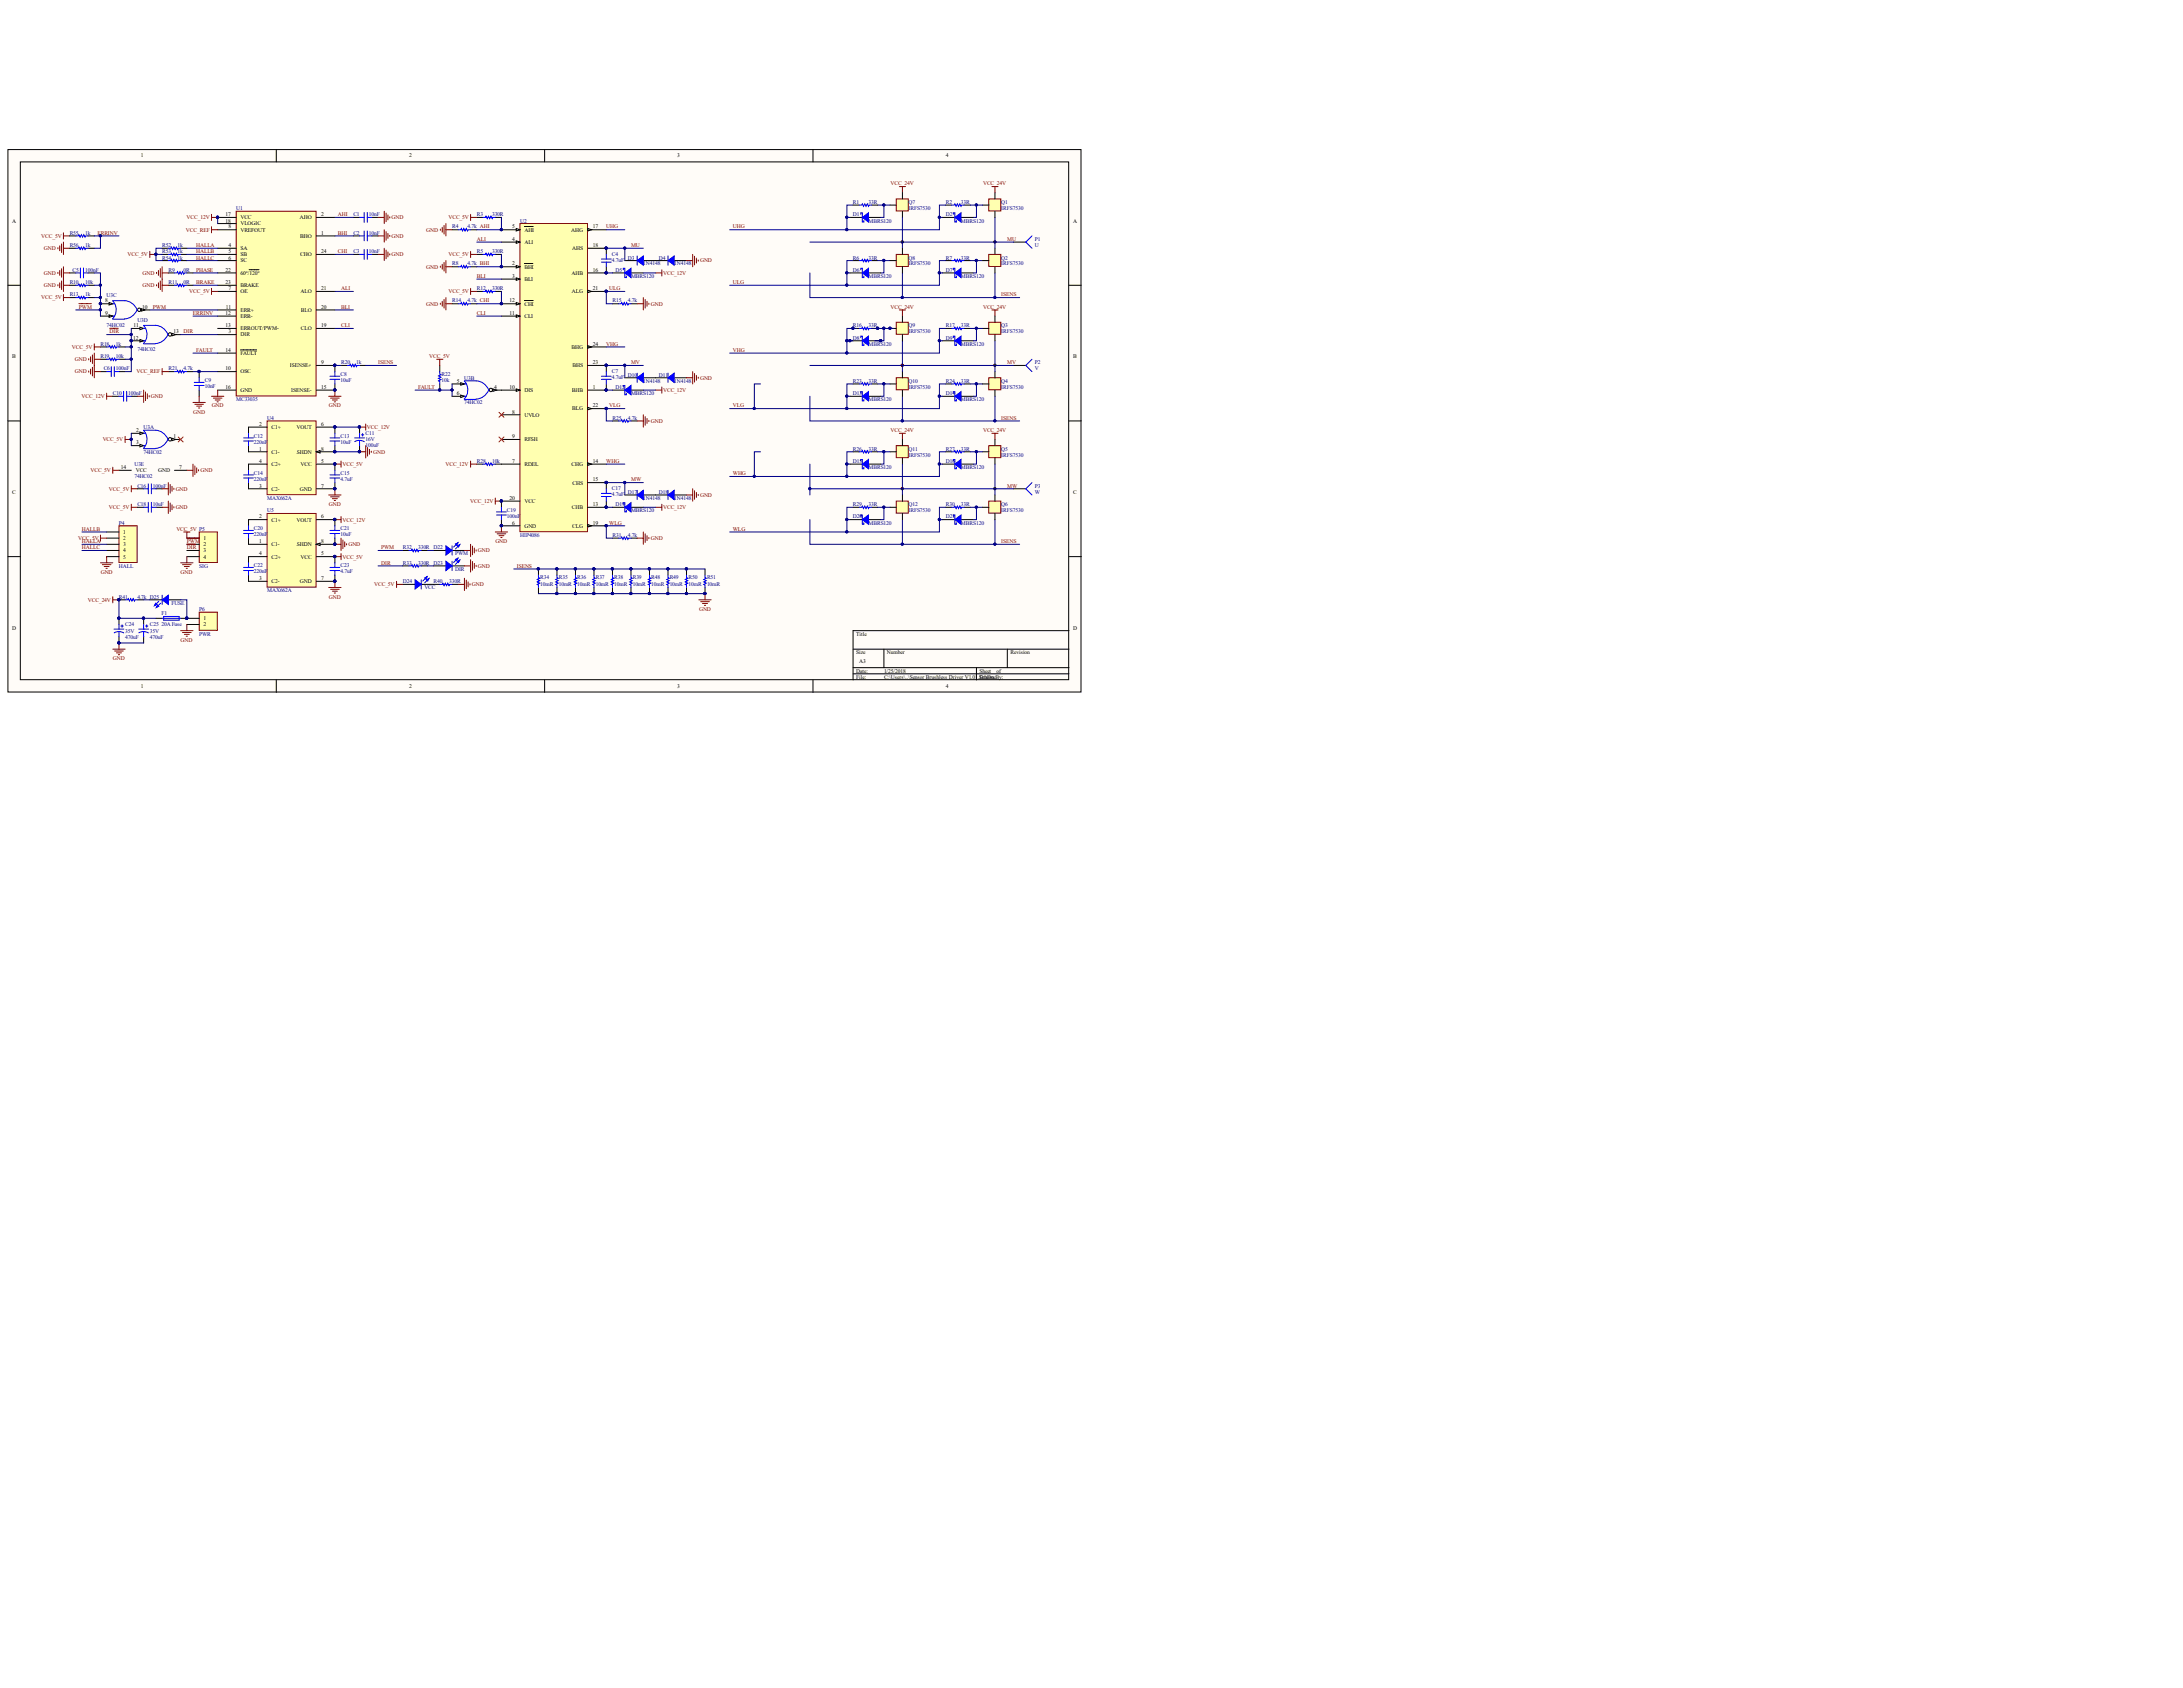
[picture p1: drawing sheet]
<svg xmlns="http://www.w3.org/2000/svg" width="558mm" height="432mm" viewBox="0 0 558 432" stroke-linecap="round" stroke-linejoin="round" font-family="sans-serif">
<defs><g id="words">
<g font-size="1.4">
<text x="36" y="40.3">1</text>
<text x="104.7" y="40.3">2</text>
<text x="173.3" y="40.3">3</text>
<text x="241.9" y="40.3">4</text>
<text x="3.1" y="56.9">A</text>
<text x="57.7" y="55.3">17</text>
<text x="57.7" y="56.9">18</text>
<text x="58.5" y="58.4">8</text>
<text x="61.5" y="59.3">VREFOUT</text>
<text x="61.5" y="56.1">VCC</text>
<text x="61.5" y="57.7">VLOGIC</text>
<text x="76.7" y="56.1">AHO</text>
<text x="82.2" y="55.3">2</text>
<text x="131" y="58.4">5</text>
<text x="134.1" y="59.3">AHI</text>
<text x="146.1" y="59.3">AHG</text>
<text x="151.6" y="58.4">17</text>
<text x="274.6" y="56.9">A</text>
<text x="58.5" y="63.2">4</text>
<text x="58.5" y="64.8">5</text>
<text x="61.5" y="64">SA</text>
<text x="61.5" y="65.5">SB</text>
<text x="76.8" y="60.8">BHO</text>
<text x="76.8" y="65.5">CHO</text>
<text x="82.2" y="60">1</text>
<text x="82.2" y="64.8">24</text>
<text x="131" y="61.7">4</text>
<text x="134.1" y="62.4">ALI</text>
<text x="146.4" y="64">AHS</text>
<text x="151.6" y="63.2">18</text>
<text x="57.7" y="69.5">22</text>
<text x="58.5" y="66.4">6</text>
<text x="61.5" y="67.1">SC</text>
<text x="61.5" y="70.3">60°/120°</text>
<text x="131" y="67.9">2</text>
<text x="131" y="71.1">3</text>
<text x="134.1" y="68.7">BHI</text>
<text x="134.1" y="71.9">BLI</text>
<text x="146.2" y="70.3">AHB</text>
<text x="151.6" y="69.5">16</text>
<text x="26.9" y="77.4">8</text>
<text x="57.7" y="72.6">23</text>
<text x="58.5" y="74.2">7</text>
<text x="61.5" y="75">OE</text>
<text x="61.5" y="73.5">BRAKE</text>
<text x="76.9" y="75">ALO</text>
<text x="82.2" y="74.2">21</text>
<text x="130.3" y="77.4">12</text>
<text x="146.3" y="75">ALG</text>
<text x="151.6" y="74.2">21</text>
<text x="26.9" y="80.6">9</text>
<text x="34.1" y="83.7">11</text>
<text x="36.4" y="79">10</text>
<text x="57.7" y="80.6">12</text>
<text x="57.7" y="83.7">13</text>
<text x="57.8" y="79">11</text>
<text x="61.5" y="79.7">ERR+</text>
<text x="61.5" y="81.3">ERR-</text>
<text x="77" y="79.7">BLO</text>
<text x="82.2" y="83.7">19</text>
<text x="82.2" y="79">20</text>
<text x="130.3" y="80.6">11</text>
<text x="134.1" y="78.2">CHI</text>
<text x="134.1" y="81.3">CLI</text>
<text x="34" y="86.9">12</text>
<text x="44.4" y="85.3">13</text>
<text x="58.5" y="85.3">3</text>
<text x="61.5" y="86.1">DIR</text>
<text x="61.5" y="84.5">ERROUT/PWM-</text>
<text x="77" y="84.5">CLO</text>
<text x="146.2" y="89.3">BHG</text>
<text x="151.6" y="88.4">24</text>
<text x="3.1" y="91.6">B</text>
<text x="57.7" y="94.8">10</text>
<text x="57.7" y="90">14</text>
<text x="61.5" y="95.5">OSC</text>
<text x="61.5" y="90.8">FAULT</text>
<text x="74.2" y="94">ISENSE+</text>
<text x="82.2" y="93.2">9</text>
<text x="146.5" y="94">BHS</text>
<text x="151.6" y="93.2">23</text>
<text x="274.6" y="91.6">B</text>
<text x="57.7" y="99.5">16</text>
<text x="61.5" y="100.2">GND</text>
<text x="74.5" y="100.2">ISENSE-</text>
<text x="82.2" y="99.5">15</text>
<text x="116.8" y="97.9">5</text>
<text x="116.8" y="101.1">6</text>
<text x="126.4" y="99.5">4</text>
<text x="130.3" y="99.5">10</text>
<text x="134.1" y="100.2">DIS</text>
<text x="146.3" y="100.2">BHB</text>
<text x="151.6" y="99.5">1</text>
<text x="131" y="105.8">8</text>
<text x="134.1" y="106.6">UVLO</text>
<text x="146.4" y="105">BLG</text>
<text x="151.6" y="104.2">22</text>
<text x="34.8" y="110.6">2</text>
<text x="34.8" y="113.7">3</text>
<text x="44.4" y="112.1">1</text>
<text x="66.3" y="108.9">2</text>
<text x="69.4" y="109.7">C1+</text>
<text x="75.9" y="109.7">VOUT</text>
<text x="82.2" y="108.9">6</text>
<text x="131" y="112.1">9</text>
<text x="134.1" y="112.9">RFSH</text>
<text x="66.3" y="118.4">4</text>
<text x="66.3" y="115.3">1</text>
<text x="69.4" y="119.2">C2+</text>
<text x="69.4" y="116">C1-</text>
<text x="75.9" y="116">SHDN</text>
<text x="76.9" y="119.2">VCC</text>
<text x="82.2" y="115.3">8</text>
<text x="82.2" y="118.4">5</text>
<text x="131" y="118.4">7</text>
<text x="134.1" y="119.2">RDEL</text>
<text x="146.2" y="119.2">CHG</text>
<text x="151.6" y="118.4">14</text>
<text x="30.9" y="120">14</text>
<text x="34.7" y="120.8">VCC</text>
<text x="40.5" y="120.8">GND</text>
<text x="45.9" y="120">7</text>
<text x="66.3" y="124.7">3</text>
<text x="69.4" y="125.5">C2-</text>
<text x="76.7" y="125.5">GND</text>
<text x="82.2" y="124.7">7</text>
<text x="146.5" y="124">CHS</text>
<text x="151.6" y="123.1">15</text>
<text x="3.1" y="126.3">C</text>
<text x="130.3" y="127.9">20</text>
<text x="134.1" y="128.7">VCC</text>
<text x="146.3" y="130.2">CHB</text>
<text x="151.6" y="129.5">13</text>
<text x="274.6" y="126.3">C</text>
<text x="31.5" y="136.6">1</text>
<text x="66.3" y="132.6">2</text>
<text x="69.4" y="133.4">C1+</text>
<text x="75.9" y="133.4">VOUT</text>
<text x="82.2" y="132.6">6</text>
<text x="131" y="134.2">6</text>
<text x="134.1" y="135">GND</text>
<text x="146.4" y="135">CLG</text>
<text x="151.6" y="134.2">19</text>
<text x="31.5" y="138.2">2</text>
<text x="31.5" y="139.7">3</text>
<text x="31.5" y="141.3">4</text>
<text x="31.5" y="142.9">5</text>
<text x="52" y="138.2">1</text>
<text x="52" y="139.7">2</text>
<text x="52" y="141.3">3</text>
<text x="52" y="142.9">4</text>
<text x="66.3" y="142.1">4</text>
<text x="66.3" y="138.9">1</text>
<text x="69.4" y="142.9">C2+</text>
<text x="69.4" y="139.7">C1-</text>
<text x="75.9" y="139.7">SHDN</text>
<text x="76.9" y="142.9">VCC</text>
<text x="82.2" y="138.9">8</text>
<text x="82.2" y="142.1">5</text>
<text x="66.3" y="148.4">3</text>
<text x="69.4" y="149.1">C2-</text>
<text x="76.7" y="149.1">GND</text>
<text x="82.2" y="148.4">7</text>
<text x="3.1" y="161.1">D</text>
<text x="52" y="158.7">1</text>
<text x="52" y="160.2">2</text>
<text x="274.6" y="161.1">D</text>
<text x="219" y="162.6">Title</text>
<text x="219" y="167.3">Size</text>
<text x="226.9" y="167.3">Number</text>
<text x="258.5" y="167.3">Revision</text>
<text x="219" y="172">Date:</text>
<text x="219" y="173.6">File:</text>
<text x="219.8" y="169.7">A3</text>
<text x="226.1" y="172">1/25/2018</text>
<text x="226.1" y="173.6">C:\Users\..\Sensor Brushless Driver V1.01</text>
<text x="250.2" y="173.6">.SchDocBy:</text>
<text x="250.6" y="172">Sheet</text>
<text x="250.6" y="173.6">Drawn</text>
<text x="254.9" y="172">of</text>
<text x="36" y="176">1</text>
<text x="104.7" y="176">2</text>
<text x="173.3" y="176">3</text>
<text x="241.9" y="176">4</text>
</g>
<g font-size="1.4" fill="#800000">
<text x="227.8" y="47.4">VCC_24V</text>
<text x="251.5" y="47.4">VCC_24V</text>
<text x="47.6" y="59.3">VCC_REF</text>
<text x="47.7" y="56.1">VCC_12V</text>
<text x="86.4" y="55.3">AHI</text>
<text x="100.2" y="56.1">GND</text>
<text x="109.1" y="59.3">GND</text>
<text x="114.7" y="56.1">VCC_5V</text>
<text x="155.1" y="58.4">UHG</text>
<text x="187.5" y="58.4">UHG</text>
<text x="10.6" y="60.8">VCC_5V</text>
<text x="11.2" y="64">GND</text>
<text x="24.9" y="60">ERRINV</text>
<text x="32.6" y="65.5">VCC_5V</text>
<text x="50.2" y="63.2">HALLA</text>
<text x="50.2" y="64.8">HALLB</text>
<text x="86.4" y="60">BHI</text>
<text x="86.4" y="64.8">CHI</text>
<text x="100.2" y="60.8">GND</text>
<text x="100.2" y="65.5">GND</text>
<text x="114.7" y="65.5">VCC_5V</text>
<text x="122" y="61.7">ALI</text>
<text x="161.4" y="63.2">MU</text>
<text x="257.7" y="61.7">MU</text>
<text x="11.2" y="70.3">GND</text>
<text x="36.5" y="70.3">GND</text>
<text x="50.2" y="66.4">HALLC</text>
<text x="50.2" y="69.5">PHASE</text>
<text x="109.1" y="68.7">GND</text>
<text x="122" y="71.1">BLI</text>
<text x="169.6" y="70.3">VCC_12V</text>
<text x="179.1" y="67.1">GND</text>
<text x="10.6" y="76.6">VCC_5V</text>
<text x="11.2" y="73.5">GND</text>
<text x="36.5" y="73.5">GND</text>
<text x="48.4" y="75">VCC_5V</text>
<text x="50.2" y="72.6">BRAKE</text>
<text x="87.3" y="74.2">ALI</text>
<text x="114.7" y="75">VCC_5V</text>
<text x="155.9" y="74.2">ULG</text>
<text x="187.5" y="72.6">ULG</text>
<text x="256.1" y="75.8">ISENS</text>
<text x="20.2" y="79">PWM</text>
<text x="39.1" y="79">PWM</text>
<text x="49.3" y="80.6">ERRINV</text>
<text x="87.3" y="79">BLI</text>
<text x="87.3" y="83.7">CLI</text>
<text x="109.1" y="78.2">GND</text>
<text x="122" y="80.6">CLI</text>
<text x="166.5" y="78.2">GND</text>
<text x="227.8" y="79">VCC_24V</text>
<text x="251.5" y="79">VCC_24V</text>
<text x="18.4" y="89.3">VCC_5V</text>
<text x="28" y="85.3">DIR</text>
<text x="47" y="85.3">DIR</text>
<text x="155.1" y="88.4">VHG</text>
<text x="19.2" y="95.5">GND</text>
<text x="19.2" y="92.4">GND</text>
<text x="34.9" y="95.5">VCC_REF</text>
<text x="50.2" y="90">FAULT</text>
<text x="96.7" y="93.2">ISENS</text>
<text x="109.8" y="91.6">VCC_5V</text>
<text x="161.4" y="93.2">MV</text>
<text x="187.5" y="90">VHG</text>
<text x="257.7" y="93.2">MV</text>
<text x="20.9" y="101.9">VCC_12V</text>
<text x="38.6" y="101.9">GND</text>
<text x="106.9" y="99.5">FAULT</text>
<text x="169.6" y="100.2">VCC_12V</text>
<text x="179.1" y="97.1">GND</text>
<text x="49.4" y="105.8">GND</text>
<text x="54.1" y="104.2">GND</text>
<text x="84.1" y="104.2">GND</text>
<text x="155.9" y="104.2">VLG</text>
<text x="187.5" y="104.2">VLG</text>
<text x="256.1" y="107.3">ISENS</text>
<text x="26.3" y="112.9">VCC_5V</text>
<text x="93.9" y="109.7">VCC_12V</text>
<text x="166.5" y="108.2">GND</text>
<text x="227.8" y="110.6">VCC_24V</text>
<text x="251.5" y="110.6">VCC_24V</text>
<text x="87.6" y="119.2">VCC_5V</text>
<text x="95.5" y="116">GND</text>
<text x="114" y="119.2">VCC_12V</text>
<text x="155.1" y="118.4">WHG</text>
<text x="23.1" y="120.8">VCC_5V</text>
<text x="27.9" y="125.5">VCC_5V</text>
<text x="44.9" y="125.5">GND</text>
<text x="51.3" y="120.8">GND</text>
<text x="161.4" y="123.1">MW</text>
<text x="187.5" y="121.6">WHG</text>
<text x="257.7" y="124.7">MW</text>
<text x="27.9" y="130.2">VCC_5V</text>
<text x="44.9" y="130.2">GND</text>
<text x="84.1" y="129.5">GND</text>
<text x="120.3" y="128.7">VCC_12V</text>
<text x="169.6" y="130.2">VCC_12V</text>
<text x="179.1" y="127.1">GND</text>
<text x="21" y="135.8">HALLB</text>
<text x="45.1" y="135.8">VCC_5V P5</text>
<text x="87.6" y="133.4">VCC_12V</text>
<text x="155.9" y="134.2">WLG</text>
<text x="187.5" y="135.8">WLG</text>
<text x="20" y="138.2">VCC_5V</text>
<text x="21" y="138.9">HALLA</text>
<text x="21" y="140.5">HALLC</text>
<text x="47.8" y="138.9">PWM</text>
<text x="47.8" y="140.5">DIR</text>
<text x="87.6" y="142.9">VCC_5V</text>
<text x="89.1" y="139.7">GND</text>
<text x="97.5" y="140.5">PWM</text>
<text x="122.2" y="141.3">GND</text>
<text x="126.7" y="138.9">GND</text>
<text x="166.5" y="138.2">GND</text>
<text x="256.1" y="138.9">ISENS</text>
<text x="25.8" y="146.8">GND</text>
<text x="46.2" y="146.8">GND</text>
<text x="95.7" y="150">VCC_5V</text>
<text x="97.5" y="144.4">DIR</text>
<text x="120.7" y="150">GND</text>
<text x="122.2" y="145.3">GND</text>
<text x="132.2" y="145.3">ISENS</text>
<text x="22.5" y="153.9">VCC_24V</text>
<text x="84.1" y="153.1">GND</text>
<text x="178.8" y="156.2">GND</text>
<text x="46.2" y="164.2">GND</text>
<text x="28.9" y="168.9">GND</text>
</g>
<g font-size="1.4" fill="#000080">
<text x="60.4" y="53.7">U1</text>
<text x="218.2" y="52.2">R1</text>
<text x="222.2" y="52.2">33R</text>
<text x="232.4" y="52.2">Q7</text>
<text x="232.4" y="53.7">IRFS7530</text>
<text x="241.9" y="52.2">R2</text>
<text x="245.8" y="52.2">33R</text>
<text x="256.1" y="52.2">Q1</text>
<text x="256.1" y="53.7">IRFS7530</text>
<text x="90.4" y="55.3">C1</text>
<text x="94.4" y="55.3">10nF</text>
<text x="115.6" y="58.4">R4</text>
<text x="119.6" y="58.4">4.7k AHI</text>
<text x="122" y="55.3">R3</text>
<text x="125.9" y="55.3">330R</text>
<text x="133.1" y="56.9">U2</text>
<text x="218.2" y="55.3">D1</text>
<text x="222.2" y="56.9">MBRS120</text>
<text x="241.9" y="55.3">D2</text>
<text x="245.8" y="56.9">MBRS120</text>
<text x="17.8" y="60">R55</text>
<text x="17.8" y="63.2">R56</text>
<text x="21.8" y="60">1k</text>
<text x="21.8" y="63.2">1k</text>
<text x="41.5" y="63.2">R52</text>
<text x="41.5" y="64.8">R53</text>
<text x="45.4" y="63.2">1k</text>
<text x="45.4" y="64.8">1k</text>
<text x="90.4" y="60">C2</text>
<text x="90.4" y="64.8">C3</text>
<text x="94.4" y="60">10nF</text>
<text x="94.4" y="64.8">10nF</text>
<text x="122" y="64.8">R5</text>
<text x="125.9" y="64.8">330R</text>
<text x="156.5" y="65.4">C4</text>
<text x="264.8" y="61.7">P1</text>
<text x="264.8" y="63.2">U</text>
<text x="18.6" y="69.5">C5</text>
<text x="21.8" y="69.5">100nF</text>
<text x="41.5" y="66.4">R54</text>
<text x="43.1" y="69.5">R9</text>
<text x="45.4" y="66.4">1k</text>
<text x="47" y="69.5">0R</text>
<text x="115.6" y="67.9">R8</text>
<text x="119.6" y="67.9">4.7k BHI</text>
<text x="156.5" y="67">4.7uF</text>
<text x="157.5" y="69.5">D5</text>
<text x="160.6" y="66.4">D3</text>
<text x="161.4" y="71.1">MBRS120</text>
<text x="164.6" y="67.9">1N4148</text>
<text x="168.5" y="66.4">D4</text>
<text x="172.5" y="67.9">1N4148</text>
<text x="218.2" y="66.4">R6</text>
<text x="218.2" y="69.5">D6</text>
<text x="222.2" y="66.4">33R</text>
<text x="222.2" y="71.1">MBRS120</text>
<text x="232.4" y="66.4">Q8</text>
<text x="232.4" y="67.9">IRFS7530</text>
<text x="241.9" y="66.4">R7</text>
<text x="241.9" y="69.5">D7</text>
<text x="245.8" y="66.4">33R</text>
<text x="245.8" y="71.1">MBRS120</text>
<text x="256.1" y="66.4">Q2</text>
<text x="256.1" y="67.9">IRFS7530</text>
<text x="17.8" y="75.8">R13</text>
<text x="17.8" y="72.6">R10</text>
<text x="21.8" y="75.8">1k</text>
<text x="21.8" y="72.6">10k</text>
<text x="27.3" y="76">U3C</text>
<text x="43.1" y="72.6">R11</text>
<text x="47" y="72.6">0R</text>
<text x="115.6" y="77.4">R14</text>
<text x="119.6" y="77.4">4.7k CHI</text>
<text x="122" y="74.2">R12</text>
<text x="125.9" y="74.2">330R</text>
<text x="156.7" y="77.4">R15</text>
<text x="160.6" y="77.4">4.7k</text>
<text x="27.3" y="83.5">74HC02</text>
<text x="35.1" y="82.3">U3D</text>
<text x="218.2" y="83.7">R16</text>
<text x="222.2" y="83.7">33R</text>
<text x="232.4" y="83.7">Q9</text>
<text x="241.9" y="83.7">R17</text>
<text x="245.8" y="83.7">33R</text>
<text x="256.1" y="83.7">Q3</text>
<text x="25.7" y="88.4">R18</text>
<text x="29.7" y="88.4">1k</text>
<text x="35.1" y="89.9">74HC02</text>
<text x="218.2" y="86.9">D8</text>
<text x="222.2" y="88.4">MBRS120</text>
<text x="232.4" y="85.3">IRFS7530</text>
<text x="241.9" y="86.9">D9</text>
<text x="245.8" y="88.4">MBRS120</text>
<text x="256.1" y="85.3">IRFS7530</text>
<text x="25.7" y="91.6">R19</text>
<text x="26.5" y="94.8">C6</text>
<text x="29.7" y="94.8">100nF</text>
<text x="29.7" y="91.6">10k</text>
<text x="43.1" y="94.8">R21</text>
<text x="47" y="94.8">4.7k</text>
<text x="87.3" y="93.2">R20</text>
<text x="91.2" y="93.2">1k</text>
<text x="156.5" y="95.4">C7</text>
<text x="264.8" y="93.2">P2</text>
<text x="264.8" y="94.8">V</text>
<text x="28.9" y="101.1">C10</text>
<text x="32.8" y="101.1">100nF</text>
<text x="52.4" y="97.7">C9</text>
<text x="52.4" y="99.3">10nF</text>
<text x="87.1" y="96.2">C8</text>
<text x="87.1" y="97.7">10uF</text>
<text x="112.9" y="96.2">R22</text>
<text x="112.9" y="97.7">10k</text>
<text x="118.8" y="97.1">U3B</text>
<text x="156.5" y="97">4.7uF</text>
<text x="157.5" y="99.5">D12</text>
<text x="160.6" y="96.4">D10</text>
<text x="161.4" y="101.1">MBRS120</text>
<text x="164.6" y="97.9">1N4148</text>
<text x="168.5" y="96.4">D11</text>
<text x="172.5" y="97.9">1N4148</text>
<text x="218.2" y="97.9">R23</text>
<text x="218.2" y="101.1">D13</text>
<text x="222.2" y="97.9">33R</text>
<text x="232.4" y="97.9">Q10</text>
<text x="232.4" y="99.5">IRFS7530</text>
<text x="241.9" y="97.9">R24</text>
<text x="241.9" y="101.1">D14</text>
<text x="245.8" y="97.9">33R</text>
<text x="256.1" y="97.9">Q4</text>
<text x="256.1" y="99.5">IRFS7530</text>
<text x="60.4" y="102.6">MC33035</text>
<text x="68.3" y="107.3">U4</text>
<text x="118.8" y="103.5">74HC02</text>
<text x="156.7" y="107.3">R25</text>
<text x="160.6" y="107.3">4.7k</text>
<text x="222.2" y="102.6">MBRS120</text>
<text x="245.8" y="102.6">MBRS120</text>
<text x="36.7" y="109.7">U3A</text>
<text x="65" y="112">C12</text>
<text x="65" y="113.5">220nF</text>
<text x="87.1" y="112">C13</text>
<text x="87.1" y="113.5">10uF</text>
<text x="93.5" y="112.9">16V</text>
<text x="93.5" y="111.3">C11</text>
<text x="34.4" y="119.2">U3E</text>
<text x="36.7" y="116">74HC02</text>
<text x="93.5" y="114.4">100uF</text>
<text x="122" y="118.4">R28</text>
<text x="125.9" y="118.4">10k</text>
<text x="218.2" y="115.3">R26</text>
<text x="218.2" y="118.4">D15</text>
<text x="222.2" y="115.3">33R</text>
<text x="232.4" y="115.3">Q11</text>
<text x="232.4" y="116.8">IRFS7530</text>
<text x="241.9" y="115.3">R27</text>
<text x="241.9" y="118.4">D16</text>
<text x="245.8" y="115.3">33R</text>
<text x="256.1" y="115.3">Q5</text>
<text x="256.1" y="116.8">IRFS7530</text>
<text x="34.4" y="122.4">74HC02</text>
<text x="35.1" y="124.7">C16</text>
<text x="39.1" y="124.7">100nF</text>
<text x="65" y="121.4">C14</text>
<text x="65" y="123">220nF</text>
<text x="87.1" y="121.4">C15</text>
<text x="87.1" y="123">4.7uF</text>
<text x="156.5" y="125.3">C17</text>
<text x="222.2" y="120">MBRS120</text>
<text x="245.8" y="120">MBRS120</text>
<text x="264.8" y="124.7">P3</text>
<text x="35.1" y="129.5">C18</text>
<text x="39.1" y="129.5">10uF</text>
<text x="68.3" y="127.9">MAX662A</text>
<text x="68.3" y="131.1">U5</text>
<text x="129.7" y="130.9">C19</text>
<text x="156.5" y="126.9">4.7uF</text>
<text x="157.5" y="129.5">D19</text>
<text x="160.6" y="126.3">D17</text>
<text x="161.4" y="131.1">MBRS120</text>
<text x="164.6" y="127.9">1N4148</text>
<text x="168.5" y="126.3">D18</text>
<text x="172.5" y="127.9">1N4148</text>
<text x="218.2" y="129.5">R29</text>
<text x="222.2" y="129.5">33R</text>
<text x="232.4" y="129.5">Q12</text>
<text x="232.4" y="131.1">IRFS7530</text>
<text x="241.9" y="129.5">R30</text>
<text x="245.8" y="129.5">33R</text>
<text x="256.1" y="129.5">Q6</text>
<text x="256.1" y="131.1">IRFS7530</text>
<text x="264.8" y="126.3">W</text>
<text x="30.4" y="134.2">P4</text>
<text x="65" y="135.6">C20</text>
<text x="65" y="137.2">220nF</text>
<text x="87.1" y="135.6">C21</text>
<text x="87.1" y="137.2">10uF</text>
<text x="129.7" y="132.4">100nF</text>
<text x="133.1" y="137.3">HIP4086</text>
<text x="156.7" y="137.3">R31</text>
<text x="160.6" y="137.3">4.7k</text>
<text x="218.2" y="132.6">D20</text>
<text x="222.2" y="134.2">MBRS120</text>
<text x="241.9" y="132.6">D21</text>
<text x="245.8" y="134.2">MBRS120</text>
<text x="103.1" y="140.5">R32</text>
<text x="106.9" y="140.5">330R D22</text>
<text x="116.4" y="142.1">PWM</text>
<text x="30.4" y="145.3">HALL</text>
<text x="50.9" y="145.3">SIG</text>
<text x="65" y="145.1">C22</text>
<text x="65" y="146.7">220nF</text>
<text x="87.1" y="145.1">C23</text>
<text x="87.1" y="146.7">4.7uF</text>
<text x="103.1" y="149.1">D24</text>
<text x="103.1" y="144.4">R33</text>
<text x="106.9" y="144.4">330R D23</text>
<text x="110.9" y="149.1">R40</text>
<text x="114.9" y="149.1">330R</text>
<text x="116.4" y="146">DIR</text>
<text x="138.2" y="148.2">R34</text>
<text x="138.2" y="149.8">10mR</text>
<text x="142.9" y="148.2">R35</text>
<text x="142.9" y="149.8">10mR</text>
<text x="147.7" y="148.2">R36</text>
<text x="147.7" y="149.8">10mR</text>
<text x="152.4" y="148.2">R37</text>
<text x="152.4" y="149.8">10mR</text>
<text x="157.1" y="148.2">R38</text>
<text x="157.1" y="149.8">10mR</text>
<text x="161.9" y="148.2">R39</text>
<text x="161.9" y="149.8">10mR</text>
<text x="166.6" y="148.2">R48</text>
<text x="166.6" y="149.8">10mR</text>
<text x="171.3" y="148.2">R49</text>
<text x="171.3" y="149.8">10mR</text>
<text x="176.1" y="148.2">R50</text>
<text x="176.1" y="149.8">10mR</text>
<text x="180.9" y="148.2">R51</text>
<text x="180.9" y="149.8">10mR</text>
<text x="30.4" y="153.1">R41</text>
<text x="35.1" y="153.1">4.7k D25</text>
<text x="43.8" y="154.7">FUSE</text>
<text x="68.3" y="151.5">MAX662A</text>
<text x="108.6" y="150.8">VCC</text>
<text x="32" y="161.8">35V</text>
<text x="32" y="160.2">C24</text>
<text x="38.4" y="161.8">35V</text>
<text x="38.4" y="160.2">C25</text>
<text x="41.3" y="157.3">F1</text>
<text x="41.3" y="160">20AFuse</text>
<text x="50.9" y="156.2">P6</text>
<text x="32" y="163.4">470uF</text>
<text x="38.4" y="163.4">470uF</text>
<text x="50.9" y="162.6">PWR</text>
</g>
</g></defs>
<g fill="#fffcf8" stroke="#000" stroke-width=".26">
<path d="M2 38.3h274.5v138.7h-274.5z"/>
<path d="M5.2 41.4h268.2v132.5h-268.2z"/>
</g>
<g fill="none" stroke="#000" stroke-width=".26">
<path d="M70.7 38.3v3.1M139.3 38.3v3.1M208 38.3v3.1M2 73h3.2M273.5 73h3.1M2 107.7h3.2M273.5 107.7h3.1M2 142.4h3.2M273.5 142.4h3.1M70.7 173.9v3.2M139.3 173.9v3.2M208 173.9v3.2"/>
<path d="M218.2 166.1h55.3M218.2 170.8h55.3M218.2 172.4h55.3M226.1 166.1v4.7M249.8 170.8v3.1M257.7 166.1v4.7M273.5 161.3h-55.3v12.6"/>
</g>
<g fill="#000080" stroke="#000080" stroke-width=".26">
<circle cx="230.8" cy="125" r=".28"/>
<circle cx="230.8" cy="93.4" r=".28"/>
<circle cx="230.8" cy="61.9" r=".28"/>
<circle cx="254.5" cy="125" r=".27"/>
<circle cx="254.5" cy="93.4" r=".27"/>
<circle cx="254.5" cy="61.9" r=".27"/>
</g>
<path d="M60.4 54h20.5v47.3h-20.5z" fill="#ffffb0" stroke="#800000" stroke-width=".26"/>
<g fill="none" stroke="#000" stroke-width=".26">
<path d="M55.7 55.6h4.7M55.7 58.8h4.7M55.7 57.2h4.7M80.9 55.6h4.8M55.7 63.5h4.7M55.7 65.1h4.7M55.7 66.7h4.7M55.7 74.5h4.7M55.7 79.3h4.7M55.7 73h4.7M55.7 69.8h4.7M63.7 69h2.6"/>
<path d="M80.9 60.4h4.8M80.9 65.1h4.8M80.9 74.5h4.8M80.9 79.3h4.8M55.7 85.6h4.7M55.7 95.1h4.7M55.7 80.9h4.7M55.7 84h4.7M55.7 90.3h4.7M55.7 99.8h4.7M61.5 89.5h4.2M80.9 93.5h4.8"/>
<path d="M80.9 84h4.8M80.9 99.8h4.8"/>
</g>
<g fill="#000080" stroke="#000080" stroke-width=".26">
<circle cx="85.6" cy="93.4" r=".27"/>
<circle cx="85.6" cy="99.8" r=".27"/>
<circle cx="55.6" cy="55.6" r=".27"/>
</g>
<path d="M133 57.2h17.3v78.8h-17.3z" fill="#ffffb0" stroke="#800000" stroke-width=".26"/>
<path d="M128.3 68.2h4.7M150.4 99.8h4.7" fill="none" stroke="#000" stroke-width=".26"/>
<circle cx="155.1" cy="99.8" r=".28" fill="#000080" stroke="#000080" stroke-width=".26"/>
<path d="M132.1 67.9l.9 .3-.9 .4z" fill="#fffcf8" stroke="#000" stroke-width=".26"/>
<path d="M134.1 67.4h2.2M128.3 99.8h4.7" fill="none" stroke="#000" stroke-width=".26"/>
<circle cx="128.2" cy="68.2" r=".27" fill="#000080" stroke="#000080" stroke-width=".26"/>
<path d="M132.1 99.5l.9 .3-.9 .3z" fill="#fffcf8" stroke="#000" stroke-width=".26"/>
<path d="M128.3 71.4h4.7M128.3 134.5h4.7" fill="none" stroke="#000" stroke-width=".26"/>
<circle cx="128.2" cy="134.5" r=".27" fill="#000080" stroke="#000080" stroke-width=".26"/>
<path d="M132.1 71.1l.9 .3-.9 .3z" fill="#fffcf8" stroke="#000" stroke-width=".26"/>
<path d="M128.3 61.9h4.7" fill="none" stroke="#000" stroke-width=".26"/>
<path d="M132.1 61.6l.9 .3-.9 .3z" fill="#fffcf8" stroke="#000" stroke-width=".26"/>
<path d="M128.3 58.8h4.7" fill="none" stroke="#000" stroke-width=".26"/>
<path d="M132.1 58.5l.9 .3-.9 .3z" fill="#fffcf8" stroke="#000" stroke-width=".26"/>
<path d="M134.1 58h2.3M150.4 58.8h4.7M150.4 69.8h4.7M128.3 106.1h4.7M128.3 118.7h4.7" fill="none" stroke="#000" stroke-width=".26"/>
<g fill="#000080" stroke="#000080" stroke-width=".26">
<circle cx="128.2" cy="58.7" r=".27"/>
<circle cx="155.1" cy="69.8" r=".28"/>
</g>
<path d="M150.4 58.5l.9 .3-.9 .3z" fill="#fffcf8" stroke="#000" stroke-width=".26"/>
<path d="M150.4 63.5h4.7M150.4 74.5h4.7" fill="none" stroke="#000" stroke-width=".26"/>
<circle cx="155.1" cy="63.5" r=".28" fill="#000080" stroke="#000080" stroke-width=".26"/>
<path d="M150.4 74.2l.9 .3-.9 .4z" fill="#fffcf8" stroke="#000" stroke-width=".26"/>
<g fill="#000080" stroke="#000080" stroke-width=".26">
<circle cx="155.1" cy="74.5" r=".28"/>
<circle cx="128.2" cy="128.2" r=".27"/>
</g>
<path d="M150.4 104.5h4.7M128.3 128.2h4.7" fill="none" stroke="#000" stroke-width=".26"/>
<path d="M150.4 104.2l.9 .3-.9 .3z" fill="#fffcf8" stroke="#000" stroke-width=".26"/>
<g fill="#000080" stroke="#000080" stroke-width=".26">
<circle cx="155.1" cy="104.5" r=".28"/>
<circle cx="155.1" cy="93.4" r=".28"/>
</g>
<path d="M150.4 93.5h4.7M150.4 88.7h4.7" fill="none" stroke="#000" stroke-width=".26"/>
<path d="M150.4 88.4l.9 .3-.9 .4z" fill="#fffcf8" stroke="#000" stroke-width=".26"/>
<path d="M150.4 129.8h4.7M150.4 134.5h4.7" fill="none" stroke="#000" stroke-width=".26"/>
<circle cx="155.1" cy="129.7" r=".28" fill="#000080" stroke="#000080" stroke-width=".26"/>
<path d="M150.4 134.2l.9 .3-.9 .3z" fill="#fffcf8" stroke="#000" stroke-width=".26"/>
<g fill="#000080" stroke="#000080" stroke-width=".26">
<circle cx="155.1" cy="134.5" r=".28"/>
<circle cx="155.1" cy="123.4" r=".28"/>
</g>
<path d="M150.4 118.7h4.7M150.4 123.5h4.7" fill="none" stroke="#000" stroke-width=".26"/>
<path d="M150.4 118.4l.9 .3-.9 .3z" fill="#fffcf8" stroke="#000" stroke-width=".26"/>
<path d="M128.3 77.7h4.7" fill="none" stroke="#000" stroke-width=".26"/>
<path d="M132.1 77.4l.9 .3-.9 .3z" fill="#fffcf8" stroke="#000" stroke-width=".26"/>
<path d="M134.1 76.9h2.3M128.3 80.9h4.7" fill="none" stroke="#000" stroke-width=".26"/>
<circle cx="128.2" cy="77.7" r=".27" fill="#000080" stroke="#000080" stroke-width=".26"/>
<path d="M132.1 80.5l.9 .4-.9 .3z" fill="#fffcf8" stroke="#000" stroke-width=".26"/>
<g fill="none" stroke="#000" stroke-width=".26">
<path d="M218.2 52.5h1.6M223 52.5h1.5M25.7 77.7h3.2M155.1 63.5v1.6M155.1 68.2v1.6M156.7 69.8h3.1M161.4 69.8h3.2M218.2 66.7h1.6M223 66.7h1.5M155.1 93.5v1.6M155.1 98.2v1.6M156.7 99.8h3.1"/>
<path d="M161.4 99.8h3.2M122 118.7h1.5M126.7 118.7h1.6M128.3 112.4h4.7M128.3 128.2v1.6M128.3 132.9v1.6M155.1 123.5v1.5M155.1 128.2v1.6M156.7 129.8h3.1M161.4 129.8h3.2"/>
</g>
<g fill="#000080" stroke="#000080" stroke-width=".26">
<circle cx="155.1" cy="99.8" r=".28"/>
<circle cx="128.2" cy="68.2" r=".27"/>
<circle cx="128.2" cy="134.5" r=".27"/>
<circle cx="128.2" cy="58.7" r=".27"/>
<circle cx="155.1" cy="69.8" r=".28"/>
<circle cx="155.1" cy="63.5" r=".28"/>
<circle cx="155.1" cy="74.5" r=".28"/>
<circle cx="128.2" cy="128.2" r=".27"/>
<circle cx="155.1" cy="104.5" r=".28"/>
<circle cx="155.1" cy="93.4" r=".28"/>
<circle cx="155.1" cy="129.7" r=".28"/>
<circle cx="155.1" cy="134.5" r=".28"/>
<circle cx="155.1" cy="123.4" r=".28"/>
<circle cx="128.2" cy="77.7" r=".27"/>
</g>
<g fill="none" stroke="#00f" stroke-width=".26">
<path d="M219.8 52.5h.6l.2-.4 .3 .7 .3-.7 .3 .7 .4-.7 .3 .7 .1-.3h.7M153.8 67.1h2.6M153.8 66.3h2.6M155.1 65.1v1.2M155.1 67.1v1.1M159.4 69v-.4h.4v2.4h.4v-.4M219.8 66.7h.6l.2-.4 .3 .7 .3-.7 .3 .7 .4-.7 .3 .7 .1-.3h.7M153.8 97h2.6M153.8 96.2h2.6M155.1 95.1v1.1M155.1 97v1.2M159.4 99v-.4h.4v2.4h.4v-.4"/>
<path d="M123.5 118.7h.7l.1-.3 .3 .6 .4-.6 .3 .6 .3-.6 .3 .6 .2-.3h.6M127 131h2.5M127 131.7h2.5M128.3 129.8v1.2M128.3 131.7v1.2M153.8 127h2.6M153.8 126.2h2.6M155.1 125v1.2M155.1 127v1.2M159.4 129v-.4h.4v2.4h.4v-.4"/>
</g>
<g fill="#00f" stroke="#00f" stroke-width=".26">
<path d="M159.8 69.8l1.6-1.2v2.4z"/>
<path d="M159.8 99.8l1.6-1.2v2.4z"/>
<path d="M159.8 129.8l1.6-1.2v2.4z"/>
</g>
<path d="M230.1 47.7h1.5M230.9 47.7v1.6M126.7 136.1h3.2M127.2 136.6h2.2M127.6 137h1.3M128.1 137.5h.3M128.3 134.5v1.6" fill="none" stroke="#800000" stroke-width=".26"/>
<path d="M127.6 111.8l1.3 1.2M127.6 105.5l1.3 1.2M128.9 111.8l-1.3 1.2M128.9 105.5l-1.3 1.2" fill="none" stroke="#f00" stroke-width=".26"/>
<path d="M27.9 77.4l1 .3-1 .3z" fill="#fffcf8" stroke="#000" stroke-width=".26"/>
<circle cx="25.7" cy="77.7" r=".27" fill="#000080" stroke="#000080" stroke-width=".26"/>
<path d="M25.7 80.9h3.2" fill="none" stroke="#000" stroke-width=".26"/>
<path d="M27.9 80.5l1 .4-1 .3z" fill="#fffcf8" stroke="#000" stroke-width=".26"/>
<path d="M35.2 79.3h3.1" fill="none" stroke="#000" stroke-width=".26"/>
<circle cx="35.6" cy="79.2" r=".43" fill="#fffcf8" stroke="#000" stroke-width=".26"/>
<path d="M36.1 79l1 .3-1 .3z" fill="#fffcf8" stroke="#000" stroke-width=".26"/>
<path d="M28.9 77.7h.4M35.1 79.2l-.7 1.1a3.5 3.5 0 0 1-2.5 1.3M35.1 79.3l-.3-.6a3.6 3.6 0 0 0-2.9-1.8l-3.1 .1a3.3 3.3 0 0 1 0 4.6M28.9 80.9h.4M28.9 81.6h3" fill="none" stroke="#00f" stroke-width=".26"/>
<circle cx="25.7" cy="77.7" r=".27" fill="#000080" stroke="#000080" stroke-width=".26"/>
<path d="M33.6 110.8h3.1" fill="none" stroke="#000" stroke-width=".26"/>
<path d="M35.8 110.5l.9 .3-.9 .4z" fill="#fffcf8" stroke="#000" stroke-width=".26"/>
<path d="M33.6 114h3.1" fill="none" stroke="#000" stroke-width=".26"/>
<path d="M35.8 113.7l.9 .3-.9 .3z" fill="#fffcf8" stroke="#000" stroke-width=".26"/>
<path d="M43.1 112.4h3.1" fill="none" stroke="#000" stroke-width=".26"/>
<circle cx="43.5" cy="112.4" r=".43" fill="#fffcf8" stroke="#000" stroke-width=".26"/>
<path d="M44 112.1l1 .3-1 .3z" fill="#fffcf8" stroke="#000" stroke-width=".26"/>
<path d="M36.7 110.1a3.3 3.3 0 0 1 0 4.6M36.7 110h3a3.7 3.7 0 0 1 3.3 2.4M36.7 110.8h.5M36.7 114h.5M36.7 114.8h3M43 112.4l-.7 1.1a3.5 3.5 0 0 1-2.6 1.2" fill="none" stroke="#00f" stroke-width=".26"/>
<path d="M115.7 98.2h3.1" fill="none" stroke="#000" stroke-width=".26"/>
<path d="M117.9 97.9l.9 .3-.9 .3z" fill="#fffcf8" stroke="#000" stroke-width=".26"/>
<path d="M115.7 101.4h3.1" fill="none" stroke="#000" stroke-width=".26"/>
<path d="M117.9 101.1l.9 .3-.9 .3z" fill="#fffcf8" stroke="#000" stroke-width=".26"/>
<path d="M125.1 99.8h3.2" fill="none" stroke="#000" stroke-width=".26"/>
<circle cx="125.6" cy="99.8" r=".43" fill="#fffcf8" stroke="#000" stroke-width=".26"/>
<path d="M126.1 99.5l.9 .3-.9 .3z" fill="#fffcf8" stroke="#000" stroke-width=".26"/>
<path d="M118.8 97.5a3.3 3.3 0 0 1-.1 4.6M118.8 97.4h3a3.7 3.7 0 0 1 3.3 2.4M118.8 98.2h.5M125 99.7l-.6 1.1a3.5 3.5 0 0 1-2.6 1.3M118.8 101.4h.5M118.8 102.2h3" fill="none" stroke="#00f" stroke-width=".26"/>
<path d="M33.6 84h3.1" fill="none" stroke="#000" stroke-width=".26"/>
<path d="M35.8 83.7l.9 .3-.9 .3z" fill="#fffcf8" stroke="#000" stroke-width=".26"/>
<path d="M33.6 87.2h3.1" fill="none" stroke="#000" stroke-width=".26"/>
<path d="M35.8 86.9l.9 .3-.9 .3z" fill="#fffcf8" stroke="#000" stroke-width=".26"/>
<circle cx="33.6" cy="87.1" r=".28" fill="#000080" stroke="#000080" stroke-width=".26"/>
<path d="M43.1 85.6h3.1" fill="none" stroke="#000" stroke-width=".26"/>
<circle cx="43.5" cy="85.6" r=".43" fill="#fffcf8" stroke="#000" stroke-width=".26"/>
<path d="M44 85.3l1 .3-1 .3z" fill="#fffcf8" stroke="#000" stroke-width=".26"/>
<g fill="none" stroke="#00f" stroke-width=".26">
<path d="M92 55.6h1.2M93.2 54.4v2.5M93.2 59.1v2.5M94 54.4v2.5M94 59.1v2.5M94 55.6h1.1M123.5 55.6h.7l.1-.3 .3 .6 .4-.6 .3 .6 .3-.6 .3 .6 .2-.3h.6M19.4 76.1h.6l.2-.3 .3 .6 .3-.6 .3 .6 .3-.6 .4 .6 .1-.3h.6M19.4 69.8h1.2M20.6 68.6v2.5M21.4 68.6v2.5M21.4 69.8h1.1"/>
<path d="M44.6 69.8h.7l.1-.3 .3 .6 .4-.6 .3 .6 .3-.6 .3 .6 .2-.3h.6M44.6 73h.7l.1-.3 .3 .6 .4-.6 .3 .6 .3-.6 .3 .6 .2-.3h.6M92 60.4h1.2M92 65.1h1.2M93.2 63.8v2.5M94 63.8v2.5M94 60.4h1.1M94 65.1h1.1M123.5 74.5h.7l.1-.3 .3 .7 .4-.7 .3 .7 .3-.7 .3 .7 .2-.4h.6M123.5 65.1h.7l.1-.3 .3 .6 .4-.6 .3 .6 .3-.6 .3 .6 .2-.3h.6M27.3 88.7h.6l.2-.3 .3 .7 .3-.7 .3 .7 .3-.7 .3 .7 .2-.4h.6M27.3 95.1h1.2"/>
<path d="M28.5 93.8v2.5M29.2 93.8v2.5M29.2 95.1h1.2M36.7 83.3a3.3 3.3 0 0 1 0 4.6M36.7 83.2h3a3.7 3.7 0 0 1 3.3 2.4M36.7 84h.5M36.7 87.2h.5M36.7 88h3M43 85.5l-.7 1.1a3.5 3.5 0 0 1-2.6 1.3M44.6 95.1h.7l.1-.4 .3 .7 .4-.7 .3 .7 .3-.7 .3 .7 .2-.3h.6M49.7 97.8h2.5M49.7 98.6h2.5"/>
<path d="M50.9 96.6v1.2M50.9 98.6v1.2M84.4 96.2h2.5M84.4 97h2.5M85.7 95.1v1.1M85.7 97v1.2M88.8 93.5h.7l.1-.3 .3 .6 .3-.6 .4 .6 .3-.6 .3 .6 .1-.3h.7M112.5 95.1v.6l.3 .1-.6 .4 .6 .3-.6 .3 .6 .3-.6 .3 .3 .2v.6M30.4 101.4h1.2M31.6 100.1v2.5M32.4 101.4h1.2M32.4 100.1v2.5"/>
<path d="M36.7 125h1.2M37.9 123.8v2.5M38.7 125h1.2M38.7 123.8v2.5M137.7 147.1v.7l.4 .1-.7 .3 .7 .3-.7 .4 .7 .3-.7 .3 .3 .2v.6"/>
</g>
<g fill="#000080" stroke="#000080" stroke-width=".26">
<circle cx="33.6" cy="87.1" r=".28"/>
<circle cx="112.5" cy="99.8" r=".28"/>
<circle cx="137.7" cy="145.5" r=".28"/>
<circle cx="85.6" cy="93.4" r=".27"/>
<circle cx="85.6" cy="99.8" r=".27"/>
<circle cx="50.9" cy="95" r=".28"/>
<circle cx="128.2" cy="128.2" r=".27"/>
<circle cx="55.6" cy="55.6" r=".27"/>
</g>
<g fill="none" stroke="#000" stroke-width=".26">
<path d="M90.4 55.6h1.6M95.1 55.6h1.6M122 55.6h1.5M126.7 55.6h1.6M17.8 69.8h1.6M17.8 76.1h1.6M22.5 69.8h1.6M22.5 76.1h1.6M43.1 69.8h1.5M43.1 73h1.5M47.8 69.8h1.6M47.8 73h1.6"/>
<path d="M90.4 65.1h1.6M90.4 60.4h1.6M95.1 65.1h1.6M95.1 60.4h1.6M122 74.5h1.5M122 65.1h1.5M126.7 74.5h1.6M126.7 65.1h1.6M25.7 95.1h1.6M25.7 88.7h1.6M30.4 95.1h1.6M30.4 88.7h1.6"/>
<path d="M43.1 95.1h1.5M47.8 95.1h1.6M50.9 95.1v1.5M50.9 99.8v1.6M85.7 93.5v1.6M85.7 98.2v1.6M87.2 93.5h1.6M92 93.5h1.6M112.5 93.5v1.6M112.5 98.2v1.6M28.9 101.4h1.5M33.6 101.4h1.6"/>
<path d="M30.4 120.3h3.2M35.2 125h1.5M39.9 125h1.6M44.6 120.3h3.2M137.7 145.5v1.6M137.7 150.3v1.6"/>
</g>
<g fill="none" stroke="#800000" stroke-width=".26">
<path d="M54.1 55.6h1.6M54.1 54.8v1.6M54.1 58v1.6M54.1 58.8h1.6M96.7 55.6h1.6M98.3 54v3.2M98.3 58.8v3.1M98.8 54.5v2.2M98.8 59.2v2.3M99.2 55v1.2M99.2 59.7v1.3M99.7 55.5v.3"/>
<path d="M120.4 54.8v1.6M120.4 55.6h1.6M14.8 69.7v.3M15.3 69.2v1.2M15.8 68.7v2.2M16.2 68.2v3.2M16.2 75.3v1.6M16.2 69.8h1.6M16.2 76.1h1.6M20.2 77.7h3.2M40.1 69.7v.3M40.1 72.8v.3"/>
<path d="M40.5 69.2v1.2M40.5 72.3v1.3M41 68.7v2.2M41 71.9v2.2M41.5 68.2v6.3M41.5 69.8h1.6M41.5 73h1.6M54.1 74.5h1.6M54.1 73.8v1.5M96.7 65.1h1.6M96.7 60.4h1.6M98.3 63.5v3.2"/>
<path d="M98.8 64v2.2M99.2 64.5v1.2M99.7 60.2v.3M99.7 64.9v.3M120.4 64.3v1.6M120.4 73.8v1.5M120.4 74.5h1.6M120.4 65.1h1.6M22.7 94.9v.3M23.2 94.4v1.3M23.6 94v2.2M24.1 95.1h1.6"/>
<path d="M24.1 88v1.5M24.1 93.5v3.1M24.1 88.7h1.6M28.1 84h2.2M36.7 99.8v3.1M41.5 94.3v1.5M41.5 95.1h1.6M55.7 99.8v1.6M85.7 99.8v1.6M111.7 91.9h1.6M112.5 91.9v1.6M27.3 101.4h1.6"/>
<path d="M27.3 100.6v1.6M28.9 119.5v1.6M35.2 101.4h1.5M37.2 100.3v2.2M37.7 100.7v1.3M38.2 101.2v.3M49.4 102.9h3.1M49.4 118.7v3.2M49.8 103.4h2.3M49.8 119.2v2.2M50.3 103.9h1.3M50.3 119.7v1.2"/>
<path d="M50.8 104.4h.3M50.9 101.4v1.5M54.1 101.4h3.2M54.6 101.8h2.2M55.1 102.3h1.2M55.5 102.8h.3M84.1 101.4h3.1M84.6 101.8h2.2M85 102.3h1.3M85.5 102.8h.3M120.4 117.9v1.6M120.4 118.7h1.6"/>
<path d="M28.9 120.3h1.5M33.6 124.2v1.6M33.6 125h1.6M41.5 125h1.6M43.1 123.5v3.1M43.5 123.9v2.2M44 124.4v1.3M44.5 124.9v.3M47.8 120.3h1.6M50.8 120.1v.4M126.7 127.4v1.6M126.7 128.2h1.6"/>
</g>
<path d="M68.3 107.7h12.6v18.8h-12.6z" fill="#ffffb0" stroke="#800000" stroke-width=".26"/>
<path d="M80.9 115.6h4.8" fill="none" stroke="#000" stroke-width=".26"/>
<path d="M80.9 115.6l1-.3v.6z" fill="#fffcf8" stroke="#000" stroke-width=".26"/>
<g fill="#000080" stroke="#000080" stroke-width=".26">
<circle cx="85.6" cy="115.5" r=".27"/>
<circle cx="85.6" cy="125" r=".27"/>
<circle cx="85.6" cy="118.7" r=".27"/>
<circle cx="85.6" cy="109.2" r=".27"/>
<circle cx="33.6" cy="112.4" r=".28"/>
<circle cx="91.9" cy="115.5" r=".28"/>
<circle cx="91.9" cy="109.2" r=".28"/>
</g>
<path d="M63.6 114v1.6h4.7M68.3 118.7h-4.7v1.6M68.3 109.3h-4.7v1.5M80.9 118.7h4.8v1.6M80.9 109.3h4.8v1.5M85.7 114v1.6M92 109.3v1.5M92 114v1.6M63.6 123.5v1.5h4.7M85.7 123.5v1.5h-4.8" fill="none" stroke="#000" stroke-width=".26"/>
<g fill="none" stroke="#800000" stroke-width=".26">
<path d="M32 111.6v1.6M32 112.4h1.6M92 115.6h1.6M92 109.3h1.6M93.6 108.5v1.5M93.6 114v3.1M94 114.5v2.2M94.5 114.9v1.3M95 115.4v.3M84.1 126.6h3.1M84.6 127.1h2.2M85 127.6h1.3"/>
<path d="M85.5 128h.3M85.7 125v1.6"/>
</g>
<path d="M45.6 111.8l1.2 1.2M46.8 111.8l-1.2 1.2" fill="none" stroke="#f00" stroke-width=".26"/>
<g fill="none" stroke="#00f" stroke-width=".26">
<path d="M62.3 112.8h2.5M62.3 112h2.5M63.6 110.8v1.2M63.6 112.8v1.2M84.4 112.8h2.5M84.4 112h2.5M85.7 110.8v1.2M85.7 112.8v1.2M90.7 112h2.5M92 112.7l1.2 .3M92 112.7l-1.3 .3M92 110.8v1.2"/>
<path d="M92 112.7v1.3M92.5 111.2h.6M92.8 110.9v.6M62.3 122.3h2.5M62.3 121.5h2.5M63.6 120.3v1.2M63.6 122.3v1.2M84.4 122.3h2.5M84.4 121.5h2.5M85.7 120.3v1.2M85.7 122.3v1.2"/>
</g>
<path d="M68.3 131.3h12.6v18.9h-12.6z" fill="#ffffb0" stroke="#800000" stroke-width=".26"/>
<path d="M80.9 139.2h4.8" fill="none" stroke="#000" stroke-width=".26"/>
<path d="M80.9 139.2l1-.3v.7z" fill="#fffcf8" stroke="#000" stroke-width=".26"/>
<g fill="#000080" stroke="#000080" stroke-width=".26">
<circle cx="85.6" cy="139.2" r=".27"/>
<circle cx="85.6" cy="148.7" r=".27"/>
<circle cx="85.6" cy="142.4" r=".27"/>
<circle cx="85.6" cy="132.9" r=".27"/>
<circle cx="85.6" cy="118.7" r=".27"/>
</g>
<path d="M63.6 137.7v1.5h4.7M68.3 132.9h-4.7v1.6M80.9 132.9h4.8v1.6M85.7 137.7v1.5M63.6 147.1v1.6h4.7M68.3 142.4h-4.7v1.6M80.9 142.4h4.8v1.6M85.7 147.1v1.6h-4.8" fill="none" stroke="#000" stroke-width=".26"/>
<g fill="none" stroke="#00f" stroke-width=".26">
<path d="M62.3 136.5h2.5M62.3 135.7h2.5M63.6 134.5v1.2M63.6 136.5v1.2M84.4 136.5h2.5M84.4 135.7h2.5M85.7 134.5v1.2M85.7 136.5v1.2M62.3 145.9h2.5M62.3 145.2h2.5M63.6 144v1.2M63.6 145.9v1.2"/>
<path d="M84.4 145.9h2.5M84.4 145.2h2.5M85.7 144v1.2M85.7 145.9v1.2"/>
</g>
<g fill="none" stroke="#800000" stroke-width=".26">
<path d="M85.7 118.7h1.5M87.2 117.9v1.6M85.7 139.2h1.5M85.7 132.9h1.5M87.2 132.1v1.6M87.2 137.7v3.1M87.7 138.1v2.2M88.2 138.6v1.3M88.7 139.1v.3M84.1 150.3h3.1M84.6 150.8h2.2M85 151.2h1.3"/>
<path d="M85.5 151.7h.3M85.7 148.7v1.6M85.7 142.4h1.5M87.2 141.6v1.6"/>
</g>
<path d="M30.4 134.5h4.7v9.4h-4.7z" fill="#ffffb0" stroke="#800000" stroke-width=".26"/>
<path d="M27.3 136.1h3.1M27.3 137.7h3.1M27.3 139.2h3.1M27.3 140.8h3.1M27.3 142.4h3.1" fill="none" stroke="#000" stroke-width=".26"/>
<path d="M25.7 136.9v1.5M25.7 137.7h1.6M25.7 144h3.2M26.2 144.4h2.2M26.6 144.9h1.3M27.1 145.4h.3M27.3 142.4v1.6" fill="none" stroke="#800000" stroke-width=".26"/>
<path d="M51 136.1h4.6v7.8h-4.6z" fill="#ffffb0" stroke="#800000" stroke-width=".26"/>
<path d="M47.8 137.7h3.1M47.8 139.2h3.1M47.8 140.8h3.1M47.8 142.4h3.1" fill="none" stroke="#000" stroke-width=".26"/>
<path d="M47 136.1h1.6M47.8 136.1v1.6M46.2 144h3.2M46.7 144.4h2.2M47.2 144.9h1.2M47.6 145.4h.4M47.8 142.4v1.6" fill="none" stroke="#800000" stroke-width=".26"/>
<path d="M51 156.6h4.6v4.6h-4.6z" fill="#ffffb0" stroke="#800000" stroke-width=".26"/>
<g fill="none" stroke="#000" stroke-width=".26">
<path d="M115.7 58.8h1.5M120.4 58.8h1.6M217.4 55.6h3.2M222.2 55.6h3.1M241.1 55.6h3.2M241.9 52.5h1.6M245.8 55.6h3.2M246.6 52.5h1.6M17.8 73h1.6M17.8 63.5h1.6M17.8 60.4h1.6M22.5 73h1.6"/>
<path d="M22.5 63.5h1.6M22.5 60.4h1.6M41.5 66.7h1.6M41.5 63.5h1.6M41.5 65.1h1.6M46.2 66.7h1.6M46.2 63.5h1.6M46.2 65.1h1.6M115.7 68.2h1.5M115.7 77.7h1.5M120.4 68.2h1.6M120.4 77.7h1.6"/>
<path d="M156.7 77.7h1.6M159.8 66.7h3.2M161.4 77.7h1.6M164.6 66.7h6.3M172.5 66.7h3.1M217.4 69.8h3.2M222.2 69.8h3.1M241.1 69.8h3.2M241.9 66.7h1.6M245.8 69.8h3.2M246.6 66.7h1.6M259.3 61.9h3.1"/>
<path d="M25.7 91.9h1.6M30.4 91.9h1.6M159.8 96.6h3.2M164.6 96.6h6.3M172.5 96.6h3.1M217.4 87.2h3.2M218.2 98.2h1.6M218.2 84h1.6M222.2 87.2h3.1M223 98.2h1.5M223 84h1.5M241.1 87.2h3.2"/>
<path d="M241.9 98.2h1.6M241.9 84h1.6M245.8 87.2h3.2M246.6 98.2h1.6M246.6 84h1.6M259.3 93.5h3.1M156.7 107.7h1.6M161.4 107.7h1.6M217.4 101.4h3.2M217.4 118.7h3.2M218.2 115.6h1.6M222.2 101.4h3.1"/>
<path d="M222.2 118.7h3.1M223 115.6h1.5M241.1 101.4h3.2M241.1 118.7h3.2M241.9 115.6h1.6M245.8 101.4h3.2M245.8 118.7h3.2M246.6 115.6h1.6M35.2 129.8h1.5M39.9 129.8h1.6M156.7 137.7h1.6M159.8 126.6h3.2"/>
<path d="M161.4 137.7h1.6M164.6 126.6h6.3M172.5 126.6h3.1M217.4 132.9h3.2M218.2 129.8h1.6M222.2 132.9h3.1M223 129.8h1.5M241.1 132.9h3.2M241.9 129.8h1.6M245.8 132.9h3.2M246.6 129.8h1.6M259.3 125h3.1"/>
<path d="M30.4 158.2v1.5M30.4 153.4h1.6M35.2 153.4h1.5M36.7 158.2v1.5M38.3 153.4h3.2M39.9 158.2h1.6M43.1 153.4h3.1M46.2 158.2h4.7M47.8 159.7h3.1M103 140.8h1.6M103 144.8h1.6M103 149.5h3.2"/>
<path d="M107.8 140.8h1.5M107.8 144.8h1.5M107.8 149.5h4.7M110.9 140.8h3.2M110.9 144.8h3.2M115.7 140.8h3.1M115.7 144.8h3.1M115.7 149.5h1.5M142.5 145.5v1.6M142.5 150.3v1.6M147.2 145.5v1.6M147.2 150.3v1.6"/>
<path d="M151.9 145.5v1.6M151.9 150.3v1.6M156.7 145.5v1.6M156.7 150.3v1.6M161.4 145.5v1.6M161.4 150.3v1.6M166.2 145.5v1.6M166.2 150.3v1.6M170.9 145.5v1.6M170.9 150.3v1.6M175.6 145.5v1.6M175.6 150.3v1.6"/>
<path d="M180.4 145.5v1.6M180.4 150.3v1.6M30.4 162.9v1.6M36.7 162.9v1.6"/>
</g>
<g fill="#000080" stroke="#000080" stroke-width=".26">
<circle cx="47.8" cy="158.1" r=".28"/>
<circle cx="36.7" cy="158.1" r=".28"/>
<circle cx="30.4" cy="153.4" r=".28"/>
<circle cx="30.4" cy="158.1" r=".28"/>
<circle cx="30.4" cy="164.4" r=".28"/>
<circle cx="142.4" cy="145.5" r=".28"/>
<circle cx="142.4" cy="151.8" r=".28"/>
<circle cx="147.2" cy="145.5" r=".27"/>
<circle cx="147.2" cy="151.8" r=".27"/>
<circle cx="151.9" cy="145.5" r=".28"/>
<circle cx="151.9" cy="151.8" r=".28"/>
<circle cx="156.6" cy="145.5" r=".28"/>
<circle cx="156.6" cy="151.8" r=".28"/>
<circle cx="224.5" cy="84" r=".27"/>
<circle cx="218.2" cy="84" r=".28"/>
<circle cx="225.3" cy="87.1" r=".28"/>
<circle cx="217.4" cy="87.1" r=".27"/>
<circle cx="161.4" cy="145.5" r=".27"/>
<circle cx="161.4" cy="151.8" r=".27"/>
<circle cx="166.1" cy="145.5" r=".28"/>
<circle cx="166.1" cy="151.8" r=".28"/>
<circle cx="170.8" cy="145.5" r=".28"/>
<circle cx="170.8" cy="151.8" r=".28"/>
<circle cx="175.6" cy="145.5" r=".27"/>
<circle cx="175.6" cy="151.8" r=".27"/>
<circle cx="180.3" cy="151.8" r=".28"/>
<circle cx="155.1" cy="69.8" r=".28"/>
<circle cx="155.1" cy="99.8" r=".28"/>
<circle cx="155.1" cy="129.7" r=".28"/>
<circle cx="115.6" cy="99.8" r=".27"/>
<circle cx="112.5" cy="99.8" r=".28"/>
<circle cx="128.2" cy="77.7" r=".27"/>
<circle cx="128.2" cy="68.2" r=".27"/>
<circle cx="128.2" cy="58.7" r=".27"/>
<circle cx="85.6" cy="93.4" r=".27"/>
<circle cx="55.6" cy="55.6" r=".27"/>
<circle cx="25.7" cy="79.2" r=".27"/>
<circle cx="33.6" cy="85.6" r=".28"/>
<circle cx="33.6" cy="88.7" r=".28"/>
<circle cx="25.7" cy="76.1" r=".27"/>
<circle cx="91.9" cy="115.5" r=".28"/>
<circle cx="85.6" cy="115.5" r=".27"/>
<circle cx="85.6" cy="109.2" r=".27"/>
<circle cx="91.9" cy="109.2" r=".28"/>
<circle cx="159.8" cy="63.5" r=".27"/>
<circle cx="159.8" cy="93.4" r=".27"/>
<circle cx="159.8" cy="123.4" r=".27"/>
<circle cx="155.1" cy="63.5" r=".28"/>
<circle cx="155.1" cy="93.4" r=".28"/>
<circle cx="155.1" cy="123.4" r=".28"/>
<circle cx="33.6" cy="91.9" r=".28"/>
<circle cx="25.7" cy="72.9" r=".27"/>
<circle cx="155.1" cy="74.5" r=".28"/>
<circle cx="226.1" cy="52.4" r=".28"/>
<circle cx="216.6" cy="55.6" r=".28"/>
<circle cx="226.1" cy="66.6" r=".28"/>
<circle cx="216.6" cy="69.8" r=".28"/>
<circle cx="155.1" cy="104.5" r=".28"/>
<circle cx="155.1" cy="134.5" r=".28"/>
<circle cx="216.6" cy="58.7" r=".28"/>
<circle cx="240.3" cy="55.6" r=".27"/>
<circle cx="249.8" cy="52.4" r=".27"/>
<circle cx="249.8" cy="66.6" r=".27"/>
<circle cx="240.3" cy="69.8" r=".27"/>
<circle cx="216.6" cy="72.9" r=".28"/>
<circle cx="254.5" cy="76.1" r=".27"/>
<circle cx="226.1" cy="98.2" r=".28"/>
<circle cx="216.6" cy="101.3" r=".28"/>
<circle cx="216.6" cy="90.3" r=".28"/>
<circle cx="240.3" cy="87.1" r=".27"/>
<circle cx="249.8" cy="84" r=".27"/>
<circle cx="249.8" cy="98.2" r=".27"/>
<circle cx="240.3" cy="101.3" r=".27"/>
<circle cx="254.5" cy="107.6" r=".27"/>
<circle cx="226.1" cy="115.5" r=".28"/>
<circle cx="216.6" cy="118.7" r=".28"/>
<circle cx="226.1" cy="129.7" r=".28"/>
<circle cx="216.6" cy="132.9" r=".28"/>
<circle cx="192.9" cy="121.8" r=".27"/>
<circle cx="216.6" cy="121.8" r=".28"/>
<circle cx="240.3" cy="118.7" r=".27"/>
<circle cx="249.8" cy="129.7" r=".27"/>
<circle cx="240.3" cy="132.9" r=".27"/>
<circle cx="254.5" cy="139.2" r=".27"/>
<circle cx="50.9" cy="95" r=".28"/>
<circle cx="33.6" cy="112.4" r=".28"/>
<circle cx="25.7" cy="77.7" r=".27"/>
<circle cx="192.9" cy="104.5" r=".27"/>
<circle cx="216.6" cy="104.5" r=".28"/>
<circle cx="216.6" cy="136" r=".28"/>
<circle cx="230.8" cy="139.2" r=".28"/>
<circle cx="230.8" cy="107.6" r=".28"/>
<circle cx="230.8" cy="76.1" r=".28"/>
<circle cx="207.1" cy="125" r=".27"/>
<circle cx="137.7" cy="145.5" r=".28"/>
<circle cx="39.9" cy="65" r=".27"/>
<circle cx="25.7" cy="60.3" r=".27"/>
</g>
<g fill="none" stroke="#00f" stroke-width=".26">
<path d="M117.2 58.8h.7l.1-.3 .3 .6 .4-.6 .3 .6 .3-.6 .3 .6 .2-.3h.6M220.2 54.8v-.4h.4v2.4h.4v-.4M243.5 52.5h.6l.2-.4 .3 .7 .3-.7 .3 .7 .3-.7 .3 .7 .2-.3h.6M243.9 54.8v-.4h.4v2.4h.4v-.4M19.4 73h.6l.2-.3 .3 .6 .3-.6 .3 .6 .3-.6 .4 .6 .1-.3h.6M19.4 60.4h.6l.2-.4 .3 .7 .3-.7 .3 .7 .3-.7 .4 .7 .1-.3h.6M19.4 63.5h.6l.2-.3 .3 .6 .3-.6 .3 .6 .3-.6 .4 .6 .1-.3h.6M43.1 66.7h.6l.1-.4 .4 .7 .3-.7 .3 .7 .3-.7 .3 .7 .2-.3h.6M43.1 63.5h.6l.1-.3 .4 .6 .3-.6 .3 .6 .3-.6 .3 .6 .2-.3h.6M43.1 65.1h.6l.1-.3 .4 .6 .3-.6 .3 .6 .3-.6 .3 .6 .2-.3h.6M117.2 68.2h.7l.1-.3 .3 .7 .4-.7 .3 .7 .3-.7 .3 .7 .2-.4h.6M117.2 77.7h.7l.1-.3 .3 .6 .4-.6 .3 .6 .3-.6 .3 .6 .2-.3h.6"/>
<path d="M158.3 77.7h.6l.2-.3 .3 .6 .3-.6 .3 .6 .3-.6 .3 .6 .2-.3h.6M163 65.5v2.3M170.9 65.5v2.3M220.2 69v-.4h.4v2.4h.4v-.4M243.5 66.7h.6l.2-.4 .3 .7 .3-.7 .3 .7 .3-.7 .3 .7 .2-.3h.6M243.9 69v-.4h.4v2.4h.4v-.4M264 60.4l-1.6 1.5 1.6 1.6M27.3 91.9h.6l.2-.3 .3 .6 .3-.6 .3 .6 .3-.6 .3 .6 .2-.3h.6M163 95.5v2.3M170.9 95.5v2.3M219.8 98.2h.6l.2-.3 .3 .6 .3-.6 .3 .6 .4-.6 .3 .6 .1-.3h.7M219.8 84h.6l.2-.3 .3 .6 .3-.6 .3 .6 .4-.6 .3 .6 .1-.3h.7"/>
<path d="M220.2 86.4v-.4h.4v2.4h.4v-.4M243.5 84h.6l.2-.3 .3 .6 .3-.6 .3 .6 .3-.6 .3 .6 .2-.3h.6M243.5 98.2h.6l.2-.3 .3 .6 .3-.6 .3 .6 .3-.6 .3 .6 .2-.3h.6M243.9 86.4v-.4h.4v2.4h.4v-.4M264 91.9l-1.6 1.6 1.6 1.6M158.3 107.7h.6l.2-.3 .3 .6 .3-.6 .3 .6 .3-.6 .3 .6 .2-.3h.6M219.8 115.6h.6l.2-.3 .3 .6 .3-.6 .3 .6 .4-.6 .3 .6 .1-.3h.7M220.2 100.6v-.4h.4v2.4h.4v-.4M220.2 117.9v-.4h.4v2.4h.4v-.4M243.5 115.6h.6l.2-.3 .3 .6 .3-.6 .3 .6 .3-.6 .3 .6 .2-.3h.6M243.9 100.6v-.4h.4v2.4h.4v-.4M243.9 117.9v-.4h.4v2.4h.4v-.4"/>
<path d="M36.7 129.8h1.2M37.9 128.5v2.5M38.7 129.8h1.2M38.7 128.5v2.5M115.7 139.6v2.4M117.2 138.8l-1.2 1.1M117.6 139.3l-1.1 1.1M158.3 137.7h.6l.2-.4 .3 .7 .3-.7 .3 .7 .3-.7 .3 .7 .2-.3h.6M163 125.4v2.4M170.9 125.4v2.4M219.8 129.8h.6l.2-.3 .3 .6 .3-.6 .3 .6 .4-.6 .3 .6 .1-.3h.7M220.2 132.1v-.4h.4v2.4h.4v-.4"/>
<path d="M243.5 129.8h.6l.2-.3 .3 .6 .3-.6 .3 .6 .3-.6 .3 .6 .2-.3h.6M243.9 132.1v-.4h.4v2.4h.4v-.4M264 123.5l-1.6 1.5 1.6 1.6M30.4 159.7v1.2M31.2 159.8v.7M32 153.4h.6l.2-.3 .3 .7 .3-.7 .3 .7 .4-.7 .3 .7 .1-.4h.7M36.7 159.7v1.2M37.5 159.8v.7M40.6 153.8l-1.1 1.1M41.1 154.3l-1.1 1.1M41.5 158.2h4.7M41.5 152.3v2.3"/>
<path d="M41.9 157.7h3.9v.9h-3.9zM104.6 144.8h.6l.2-.4 .3 .7 .3-.7 .3 .7 .4-.7 .3 .7 .1-.3h.7M104.6 140.8h.6l.2-.3 .3 .6 .3-.6 .3 .6 .4-.6 .3 .6 .1-.3h.7M107.8 148.3v2.4M109.3 147.5l-1.1 1.1M109.7 148l-1.1 1.1M112.5 149.5h.6l.2-.3 .3 .6 .3-.6 .3 .6 .3-.6 .4 .6 .1-.3h.7M115.7 143.6v2.3M117.2 142.8l-1.2 1.1M117.6 143.3l-1.1 1.1M142.5 147.1v.7l.3 .1-.6 .3 .6 .3-.6 .4 .6 .3-.6 .3 .3 .2v.6M147.2 147.1v.7l.3 .1-.6 .3 .6 .3-.6 .4 .6 .3-.6 .3 .3 .2v.6"/>
<path d="M151.9 147.1v.7l.4 .1-.7 .3 .7 .3-.7 .4 .7 .3-.7 .3 .3 .2v.6M156.7 147.1v.7l.3 .1-.6 .3 .6 .3-.6 .4 .6 .3-.6 .3 .3 .2v.6M161.4 147.1v.7l.3 .1-.6 .3 .6 .3-.6 .4 .6 .3-.6 .3 .3 .2v.6M166.2 147.1v.7l.3 .1-.7 .3 .7 .3-.7 .4 .7 .3-.7 .3 .4 .2v.6M170.9 147.1v.7l.3 .1-.6 .3 .6 .3-.6 .4 .6 .3-.6 .3 .3 .2v.6M175.6 147.1v.7l.3 .1-.6 .3 .6 .3-.6 .4 .6 .3-.6 .3 .3 .2v.6M180.4 147.1v.7l.3 .1-.7 .3 .7 .3-.7 .4 .7 .3-.7 .3 .4 .2v.6M29.2 160.9h2.5M30.4 161.6l1.3 .3M30.4 161.6l-1.2 .3M30.4 161.6v1.3M30.9 160.1h.6"/>
<path d="M35.5 160.9h2.5M36.7 161.6l1.3 .3M36.7 161.6l-1.2 .3M36.7 161.6v1.3M37.2 160.1h.7"/>
</g>
<g fill="none" stroke="#800000" stroke-width=".26">
<path d="M16.2 59.6v1.5M112.7 58.6v.3M113.1 58.1v1.3M113.6 57.7v2.2M114.1 57.2v3.2M114.1 58.8h1.6M253.7 47.7h1.6M254.5 47.7v1.6M14.8 63.3v.4M14.8 72.8v.3M15.3 62.9v1.2M15.3 72.3v1.3"/>
<path d="M15.8 62.4v2.2M15.8 71.9v2.2M16.2 61.9v3.2M16.2 71.4v3.1M16.2 73h1.6M16.2 60.4h1.6M16.2 63.5h1.6M38.3 64.3v1.6M38.3 65.1h1.6M112.7 68.1v.3M112.7 77.5v.4M113.1 67.6v1.3"/>
<path d="M113.1 77.1v1.2M113.6 67.1v2.2M113.6 76.6v2.2M114.1 66.7v3.1M114.1 76.1v3.2M114.1 68.2h1.6M114.1 77.7h1.6M163 77.7h1.6M164.6 76.1v3.2M165 76.6v2.2M165.5 77.1v1.2M166 77.5v.4"/>
<path d="M167.7 69.8h1.6M169.3 69v1.6M175.6 66.7h1.6M177.2 65.1v3.1M177.7 65.6v2.2M178.1 66v1.3M178.6 66.5v.3M230.1 79.3h1.5M230.9 79.3v1.6M253.7 79.3h1.6M254.5 79.3v1.6M22.7 91.7v.4"/>
<path d="M23.2 91.3v1.2M23.6 90.8v2.2M24.1 90.3v3.2M24.1 91.9h1.6M167.7 99.8h1.6M169.3 99v1.6M175.6 96.6h1.6M177.2 95.1v3.1M177.7 95.5v2.2M178.1 96v1.3M178.6 96.5v.3M163 107.7h1.6"/>
<path d="M164.6 106.1v3.2M165 106.6v2.2M165.5 107.1v1.2M166 107.5v.3M230.1 110.8h1.5M230.9 110.8v1.6M253.7 110.8h1.6M254.5 110.8v1.6M33.6 129v1.6M33.6 129.8h1.6M41.5 129.8h1.6M43.1 128.2v3.1"/>
<path d="M43.5 128.7v2.2M44 129.1v1.3M44.5 129.6v.3M120.4 139.2v3.2M120.9 139.7v2.2M163 137.7h1.6M164.6 136.1v3.1M165 136.6v2.2M165.5 137v1.3M166 137.5v.3M167.7 129.8h1.6M169.3 129v1.6"/>
<path d="M175.6 126.6h1.6M177.2 125v3.2M177.7 125.5v2.2M178.1 126v1.2M178.6 126.5v.3M28.9 152.6v1.6M28.9 153.4h1.5M47.8 159.7v1.6M101.4 148.7v1.6M101.4 149.5h1.6M117.2 149.5h1.6M118.8 140.8h1.6"/>
<path d="M118.8 144.8h1.6M118.8 147.9v3.2M119.3 148.4v2.2M119.8 148.9v1.2M120.2 149.3v.4M120.4 143.2v3.1M120.9 143.7v2.2M121.3 140.2v1.2M121.3 144.1v1.3M121.8 140.7v.3M121.8 144.6v.3M178.8 153.4h3.1"/>
<path d="M179.2 153.9h2.3M179.7 154.4h1.3M180.2 154.9h.3M180.4 151.9v1.5M28.9 166.1h3.1M29.3 166.5h2.2M29.8 167h1.3M30.3 167.5h.3M30.4 164.5v1.6M46.2 161.3h3.2M46.7 161.8h2.2M47.2 162.3h1.2"/>
<path d="M47.6 162.7h.4"/>
</g>
<g fill="#00f" stroke="#00f" stroke-width=".26">
<path d="M163 66.7l1.6-1.2v2.3z"/>
<path d="M170.9 66.7l1.6-1.2v2.3z"/>
<path d="M163 96.6l1.6-1.1v2.3z"/>
<path d="M170.9 96.6l1.6-1.1v2.3z"/>
<path d="M163 126.6l1.6-1.2v2.4z"/>
<path d="M170.9 126.6l1.6-1.2v2.4z"/>
<path d="M114.1 139.6l1.6 1.2-1.6 1.2z"/>
<path d="M117 139.6l.6-.3-.3 .6z"/>
<path d="M116.5 139.2l.7-.4-.4 .7z"/>
<path d="M114.1 143.6l1.6 1.2-1.6 1.1z"/>
<path d="M117 143.6l.6-.3-.3 .6z"/>
<path d="M116.5 143.1l.7-.3-.4 .6z"/>
<path d="M106.2 148.3l1.6 1.2-1.6 1.2z"/>
<path d="M109.1 148.3l.6-.3-.3 .6z"/>
<path d="M108.6 147.8l.7-.3-.4 .7z"/>
<path d="M220.6 55.6l1.6-1.2v2.4z"/>
<path d="M220.6 69.8l1.6-1.2v2.4z"/>
<path d="M244.3 55.6l1.5-1.2v2.4z"/>
<path d="M244.3 69.8l1.5-1.2v2.4z"/>
<path d="M220.6 87.2l1.6-1.2v2.4z"/>
<path d="M220.6 101.4l1.6-1.2v2.4z"/>
<path d="M244.3 87.2l1.5-1.2v2.4z"/>
<path d="M244.3 101.4l1.5-1.2v2.4z"/>
<path d="M220.6 118.7l1.6-1.2v2.4z"/>
<path d="M220.6 132.9l1.6-1.2v2.4z"/>
<path d="M244.3 118.7l1.5-1.2v2.4z"/>
<path d="M244.3 132.9l1.5-1.2v2.4z"/>
<path d="M41.5 153.4l1.6-1.1v2.3z"/>
<path d="M39.8 154.3l.3 .3-.6 .3z"/>
<path d="M40.3 154.8l.3 .3-.6 .3z"/>
</g>
<g fill="#800000" stroke="#800000" stroke-width=".26">
<circle cx="254.5" cy="61.9" r=".27"/>
<circle cx="254.5" cy="93.4" r=".27"/>
<circle cx="254.5" cy="125" r=".27"/>
<circle cx="230.8" cy="125" r=".28"/>
<circle cx="230.8" cy="93.4" r=".28"/>
<circle cx="230.8" cy="61.9" r=".28"/>
</g>
<g fill="none" stroke="#000080" stroke-width=".26">
<path d="M55.7 55.6v1.6M85.7 55.6h4.7M128.3 55.6v3.2h-6.3M155.1 58.8h4.7M216.7 55.6h.7M218.2 52.5h-1.5v6.3M224.5 52.5h1.6v3.1h-.8M240.3 55.6h.8M241.9 52.5h-1.6v6.3h-53.6M248.2 52.5h1.6v3.1h-.8M19.4 79.3h6.3M24.1 69.8h1.6v11.1"/>
<path d="M24.1 60.4h6.3M24.1 73h1.6M24.1 76.1h1.6M25.7 60.4v3.1h-1.6M38.3 79.3h17.4M39.9 65.1h1.6M41.5 63.5h-1.6v3.2h1.6M47.8 65.1h7.9M47.8 63.5h7.9M47.8 66.7h7.9M49.4 69.8h6.3M49.4 73h6.3"/>
<path d="M85.7 60.4h4.7M85.7 65.1h4.7M85.7 74.5h4.7M85.7 79.3h4.7M122 61.9h6.3M128.3 74.5v3.2h-6.3M128.3 65.1v3.1h-6.3M155.1 63.5h9.5M155.1 69.8h1.6M159.8 74.5h-4.7v3.2h1.6M159.8 63.5v3.2M164.6 69.8h3.1"/>
<path d="M207.2 61.9h52.1M216.7 69.8h.7M218.2 66.7h-1.5v6.3M224.5 66.7h1.6M227.7 66.7h-1.6v3.1h-.8M230.9 69.8v6.3M240.3 69.8h.8M241.9 66.7h-1.6v6.3h-53.6M248.2 66.7h1.6M251.4 66.7h-1.6v3.1h-.8M254.5 69.8v6.3M32 88.7h1.6"/>
<path d="M32 91.9h1.6M33.6 84v1.6M46.2 85.6h9.5M49.4 95.1h6.3M49.4 80.9h6.3M49.4 90.3h6.3M85.7 84h4.7M85.7 93.5h1.5M93.6 93.5h7.8M106.2 99.8h9.5M122 80.9h6.3M155.1 93.5h9.5"/>
<path d="M155.1 99.8h1.6M155.1 88.7h4.7M159.8 93.5v3.1M164.6 99.8h3.1M194.6 98.2h-1.6v6.3M207.2 93.5h52.1M218.2 98.2h-1.5v6.3M224.5 98.2h1.6M227.7 98.2h-1.6v3.2h-.8M240.3 87.2h.8M241.9 84h-1.6v6.3h-53.6M241.9 98.2h-1.6v6.3h-53.6"/>
<path d="M248.2 84h1.6v3.2h-.8M248.2 98.2h1.6M251.4 98.2h-1.6v3.2h-.8M33.6 110.8v3.2M85.7 115.6h6.3M85.7 109.3h6.3M155.1 118.7h4.7M159.8 104.5h-4.7v3.2h1.6M194.6 115.6h-1.6v6.3M216.7 118.7h.7M216.7 101.4h.7M218.2 115.6h-1.5v6.3"/>
<path d="M224.5 115.6h1.6v3.1h-.8M230.9 101.4v6.3M240.3 118.7h.8M240.3 101.4h.8M241.9 115.6h-1.6v6.3h-53.6M254.5 101.4v6.3M21 139.2h6.3M21 136.1h6.3M155.1 123.5h9.5M155.1 129.8h1.6M159.8 134.5h-4.7v3.2h1.6M159.8 123.5v3.1"/>
<path d="M164.6 129.8h3.1M207.2 125h52.1M216.7 132.9h.7M218.2 129.8h-1.5v6.3M224.5 129.8h1.6M227.7 129.8h-1.6v3.1h-.8M230.9 132.9v6.3M240.3 132.9h.8M248.2 129.8h1.6M251.4 129.8h-1.6v3.1h-.8M254.5 132.9v6.3M21 140.8h6.3"/>
<path d="M30.4 153.4v4.8h9.5M36.7 153.4h1.6M46.2 153.4h1.6v4.8M96.7 140.8h6.3M96.7 144.8h6.3M109.3 140.8h1.6M109.3 144.8h1.6M131.4 145.5h49M137.7 151.9h42.7M30.4 164.5h6.3"/>
</g>
<path d="M252.9 128.2h3.1v3.1h-3.1z" fill="#ffffb0" stroke="#800000" stroke-width=".26"/>
<path d="M251.4 129.8h1.5M254.5 126.6v1.6M254.5 131.3v1.6" fill="none" stroke="#000" stroke-width=".26"/>
<path d="M252.9 114h3.1v3.1h-3.1z" fill="#ffffb0" stroke="#800000" stroke-width=".26"/>
<path d="M251.4 115.6h1.5M254.5 112.4v1.6M254.5 117.1v1.6" fill="none" stroke="#000" stroke-width=".26"/>
<path d="M229.3 96.6h3.1v3.1h-3.1z" fill="#ffffb0" stroke="#800000" stroke-width=".26"/>
<path d="M227.7 98.2h1.6M230.9 95.1v1.5M230.9 99.8v1.6" fill="none" stroke="#000" stroke-width=".26"/>
<path d="M252.9 96.6h3.1v3.1h-3.1z" fill="#ffffb0" stroke="#800000" stroke-width=".26"/>
<path d="M251.4 98.2h1.5M254.5 95.1v1.5M254.5 99.8v1.6" fill="none" stroke="#000" stroke-width=".26"/>
<path d="M254.5 87.2v7.9" fill="none" stroke="#000080" stroke-width=".26"/>
<path d="M252.9 82.4h3.1v3.1h-3.1z" fill="#ffffb0" stroke="#800000" stroke-width=".26"/>
<path d="M251.4 84h1.5M254.5 80.9v1.5M254.5 85.6v1.6" fill="none" stroke="#000" stroke-width=".26"/>
<path d="M252.9 65.1h3.1v3.1h-3.1z" fill="#ffffb0" stroke="#800000" stroke-width=".26"/>
<path d="M251.4 66.7h1.5M254.5 63.5v1.6M254.5 68.2v1.6" fill="none" stroke="#000" stroke-width=".26"/>
<path d="M254.5 55.6v7.9" fill="none" stroke="#000080" stroke-width=".26"/>
<path d="M252.9 50.9h3.1v3.1h-3.1z" fill="#ffffb0" stroke="#800000" stroke-width=".26"/>
<path d="M251.4 52.5h1.5M254.5 49.3v1.6M254.5 54v1.6" fill="none" stroke="#000" stroke-width=".26"/>
<path d="M229.3 50.9h3.1v3.1h-3.1z" fill="#ffffb0" stroke="#800000" stroke-width=".26"/>
<path d="M227.7 52.5h1.6M230.9 49.3v1.6M230.9 54v1.6" fill="none" stroke="#000" stroke-width=".26"/>
<path d="M230.9 55.6v7.9" fill="none" stroke="#000080" stroke-width=".26"/>
<path d="M229.3 65.1h3.1v3.1h-3.1z" fill="#ffffb0" stroke="#800000" stroke-width=".26"/>
<path d="M227.7 66.7h1.6M230.9 63.5v1.6M230.9 68.2v1.6" fill="none" stroke="#000" stroke-width=".26"/>
<path d="M230.9 87.2v7.9" fill="none" stroke="#000080" stroke-width=".26"/>
<path d="M229.3 82.4h3.1v3.1h-3.1z" fill="#ffffb0" stroke="#800000" stroke-width=".26"/>
<path d="M227.7 84h1.6M230.9 80.9v1.5M230.9 85.6v1.6" fill="none" stroke="#000" stroke-width=".26"/>
<circle cx="227.7" cy="84" r=".28" fill="#000080" stroke="#000080" stroke-width=".26"/>
<path d="M229.3 114h3.1v3.1h-3.1z" fill="#ffffb0" stroke="#800000" stroke-width=".26"/>
<path d="M227.7 115.6h1.6M230.9 112.4v1.6M230.9 117.1v1.6" fill="none" stroke="#000" stroke-width=".26"/>
<path d="M230.9 118.7v7.9" fill="none" stroke="#000080" stroke-width=".26"/>
<path d="M229.3 128.2h3.1v3.1h-3.1z" fill="#ffffb0" stroke="#800000" stroke-width=".26"/>
<path d="M227.7 129.8h1.6M230.9 126.6v1.6M230.9 131.3v1.6" fill="none" stroke="#000" stroke-width=".26"/>
<g fill="none" stroke="#000080" stroke-width=".26">
<path d="M226.1 52.5h1.6M249.8 52.5h1.6M122 71.4h6.3M207.2 69.8v6.3h53.6M27.3 85.6h6.3v9.5h-1.6M115.7 98.2v3.2M216.7 87.2h1.5M219 84h-2.3v6.3M223 84h3.1M226.1 84v3.2h-2.3M226.1 84h2.4M249.8 84h1.6"/>
<path d="M207.2 101.4v6.3h53.6M207.2 118.7v7.9M226.1 115.6h1.6M248.2 115.6h1.6M251.4 115.6h-1.6v3.1h-.8M254.5 118.7v7.9M207.2 132.9v6.3h53.6M241.9 129.8h-1.6v6.3h-53.6"/>
</g>
<g fill="#000080" stroke="#000080" stroke-width=".26">
<circle cx="230.8" cy="139.2" r=".28"/>
<circle cx="254.5" cy="139.2" r=".27"/>
<circle cx="230.8" cy="107.6" r=".28"/>
<circle cx="254.5" cy="107.6" r=".27"/>
<circle cx="230.8" cy="76.1" r=".28"/>
<circle cx="254.5" cy="76.1" r=".27"/>
<circle cx="207.1" cy="125" r=".27"/>
<circle cx="226.1" cy="115.5" r=".28"/>
<circle cx="249.8" cy="115.5" r=".27"/>
<circle cx="249.8" cy="84" r=".27"/>
<circle cx="249.8" cy="52.4" r=".27"/>
<circle cx="226.1" cy="52.4" r=".28"/>
<circle cx="33.6" cy="91.9" r=".28"/>
<circle cx="33.6" cy="88.7" r=".28"/>
<circle cx="33.6" cy="87.1" r=".28"/>
<circle cx="33.6" cy="85.6" r=".28"/>
<circle cx="115.6" cy="99.8" r=".27"/>
<circle cx="216.6" cy="136" r=".28"/>
<circle cx="240.3" cy="132.9" r=".27"/>
<circle cx="224.5" cy="84" r=".27"/>
<circle cx="226.1" cy="84" r=".28"/>
<circle cx="216.6" cy="90.3" r=".28"/>
<circle cx="216.6" cy="87.1" r=".28"/>
<circle cx="218.2" cy="84" r=".28"/>
<circle cx="217.4" cy="87.1" r=".27"/>
<circle cx="225.3" cy="87.1" r=".28"/>
<circle cx="227.7" cy="84" r=".28"/>
</g>
<path d="M47.8 137.6h3.2M47.8 139.2h2.2" fill="none" stroke="#800000" stroke-width=".26"/>
<use href="#words"/>
</svg>
